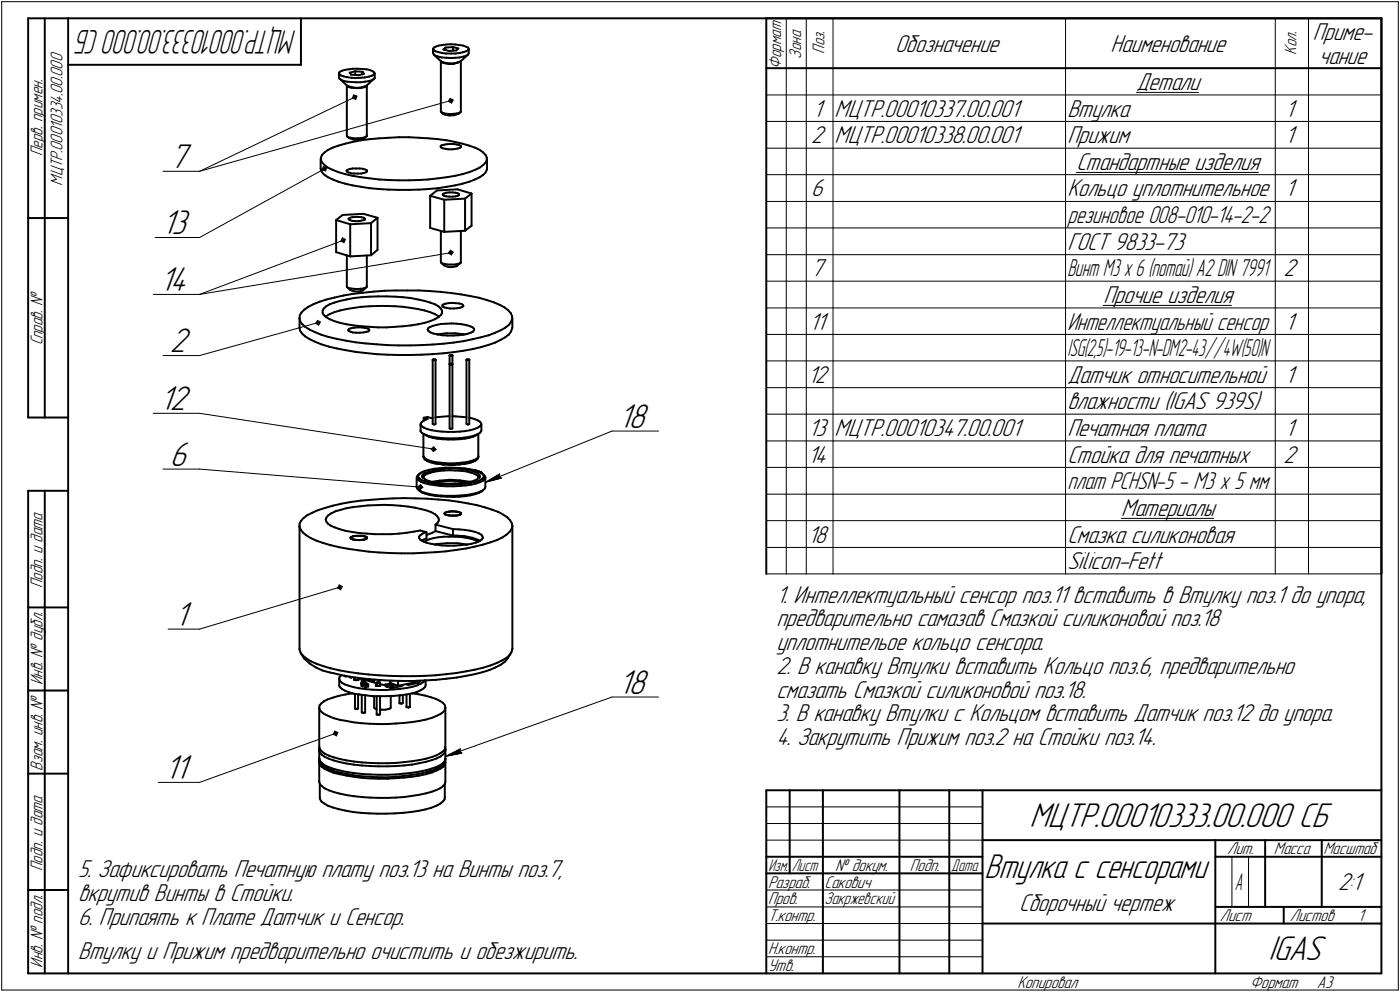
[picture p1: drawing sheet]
<svg xmlns="http://www.w3.org/2000/svg" width="421mm" height="298mm" viewBox="0 0 421 298" stroke-linecap="round" stroke-linejoin="round" font-family="sans-serif">
<defs><g id="words">
<g font-size="10.9">
<text x="51.1" y="50.5">7</text>
<text x="48.7" y="70.4">13</text>
<text x="48.1" y="87.5">14</text>
<text x="51.1" y="105.8">2</text>
<text x="48.1" y="123.2">12</text>
<text x="186.1" y="128.5">18</text>
<text x="51.1" y="140">6</text>
<text x="52.5" y="188.1">1</text>
<text x="186.1" y="208.5">18</text>
<text x="49.6" y="234.2">11</text>
<text x="309.6" y="248.5">МЦТР.00010333.00.000 СБ</text>
<text x="296.1" y="263.9">Втулка с сенсорами</text>
<text x="381.5" y="288.5">IGAS</text>
</g>
<text font-size="10.6" x="89.1" y="9" transform="rotate(-180 89.1 9)">МЦТР.00010333.00.000 СБ</text>
<g font-size="7.8">
<text x="394.9" y="12">Приме-</text>
<text x="269.2" y="15.5">Обозначение</text>
<text x="334" y="15.5">Наименование</text>
<text x="396.6" y="19.1">чание</text>
<text x="341.8" y="27">Детали</text>
<text x="244.5" y="35">1</text>
<text x="251" y="35">МЦТР.00010337.00.001</text>
<text x="321" y="35">Втулка</text>
<text x="386.5" y="35">1</text>
<text x="244" y="43">2</text>
<text x="251" y="43">МЦТР.00010338.00.001</text>
<text x="321" y="43">Прижим</text>
<text x="386.5" y="43">1</text>
<text x="323.7" y="51">Стандартные изделия</text>
<text x="244" y="59">6</text>
<text x="321" y="59">Кольцо уплотнительное</text>
<text x="386.5" y="59">1</text>
<text x="321" y="75">ГОСТ 9833-73</text>
<text x="244" y="83">7</text>
<text x="386" y="83">2</text>
<text x="331.8" y="91">Прочие изделия</text>
<text x="243.5" y="99">11</text>
<text x="386.5" y="99">1</text>
<text x="243" y="115">12</text>
<text x="321" y="115">Датчик относительной</text>
<text x="386.5" y="115">1</text>
<text x="321" y="123">влажности (IGAS 939S)</text>
<text x="243.1" y="131">13</text>
<text x="251" y="131">МЦТР.00010347.00.001</text>
<text x="321" y="131">Печатная плата</text>
<text x="386.5" y="131">1</text>
<text x="243" y="139">14</text>
<text x="321" y="139">Стойка для печатных</text>
<text x="386" y="139">2</text>
<text x="337.2" y="155">Материалы</text>
<text x="243" y="163">18</text>
<text x="321" y="163">Смазка силиконовая</text>
<text x="321" y="171">Silicon-Fett</text>
<text x="233.5" y="181.1">1. Интеллектуальный сенсор поз.11 вставить в Втулку поз.1 до упора,</text>
<text x="233.5" y="188.2">предварительно самазав Смазкой силиконовой поз.18</text>
<text x="233.5" y="195.4">уплотнительое кольцо сенсора.</text>
<text x="233.5" y="202.5">2. В канавку Втулки вставить Кольцо поз.6, предварительно</text>
<text x="233.5" y="209.6">смазать Смазкой силиконовой поз.18.</text>
<text x="233.5" y="216.8">3. В канавку Втулки с Кольцом вставить Датчик поз.12 до упора.</text>
<text x="233.5" y="223.9">4. Закрутить Прижим поз.2 на Стойки поз.14.</text>
<text x="23.5" y="263.7">5. Зафиксировать Печатную плату поз.13 на Винты поз.7,</text>
<text x="402.4" y="267.5">2:1</text>
<text x="23.5" y="270.8">вкрутив Винты в Стойки.</text>
<text x="306.5" y="273.9">Сборочный чертеж</text>
<text x="23.5" y="278">6. Припаять к Плате Датчик и Сенсор.</text>
<text x="23.5" y="288.1">Втулку и Прижим предварительно очистить и обезжирить.</text>
</g>
<g font-size="7.7">
<text x="321" y="67">резиновое 008-010-14-2-2</text>
<text x="321" y="99">Интеллектуальный сенсор</text>
<text x="321" y="147">плат PCHSN-5 - М3 х 5 мм</text>
</g>
<text font-size="7.6" x="321" y="83">Винт М3 х 6 (потай) А2 DIN 7991</text>
<g font-size="7.5">
<text x="321" y="107">I</text>
<text x="321.7" y="107">SG(2,5)-19-13-N-DM2-43//4W(50)N</text>
<text x="371.3" y="267.5">А</text>
</g>
<g font-size="5.4">
<text x="240.9" y="17.7" transform="rotate(-90 240.9 17.7)">Зона</text>
<text x="247.9" y="16.1" transform="rotate(-90 247.9 16.1)">Поз.</text>
<text x="389.9" y="16.4" transform="rotate(-90 389.9 16.4)">Кол.</text>
<text x="234.9" y="20.7" transform="rotate(-90 234.9 20.7)">Формат</text>
<text x="12.8" y="46.9" transform="rotate(-90 12.8 46.9)">Перв. примен.</text>
<text x="18.8" y="55.8" transform="rotate(-90 18.8 55.8)">МЦТР.00010334.00.000</text>
<text x="12.8" y="103.8" transform="rotate(-90 12.8 103.8)">Справ. №</text>
<text x="12.8" y="176.7" transform="rotate(-90 12.8 176.7)">Подп. и дата</text>
<text x="12.8" y="205.8" transform="rotate(-90 12.8 205.8)">Инв. № дубл.</text>
<text x="12.8" y="231.6" transform="rotate(-90 12.8 231.6)">Взам. инв. №</text>
<text x="369.1" y="256.8">Лит.</text>
<text x="383.1" y="256.8">Масса</text>
<text x="398" y="256.8">Масштаб</text>
<text x="12.8" y="261.7" transform="rotate(-90 12.8 261.7)">Подп. и дата</text>
<text x="251.2" y="261.8">№ докум.</text>
<text x="273.6" y="261.8">Подп.</text>
<text x="231" y="266.8">Разраб.</text>
<text x="248" y="266.8">Сакович</text>
<text x="231" y="271.8">Пров.</text>
<text x="248" y="271.8">Закржевский</text>
<text x="231" y="276.8">Т.контр.</text>
<text x="366.9" y="276.8">Лист</text>
<text x="387.9" y="276.8">Листов</text>
<text x="408.4" y="276.8">1</text>
<text x="231" y="286.8">Н.контр.</text>
<text x="12.8" y="290.8" transform="rotate(-90 12.8 290.8)">Инв. № подл.</text>
<text x="231" y="291.8">Утв.</text>
<text x="306" y="296.8">Копировал</text>
<text x="376" y="296.8">Формат</text>
<text x="396" y="296.8">A3</text>
</g>
<g font-size="5.3">
<text x="231.1" y="261.8">Изм.</text>
<text x="238.1" y="261.8">Лист</text>
<text x="286.1" y="261.8">Дата</text>
</g>
</g></defs>
<g fill="none" stroke="#000" stroke-width=".59">
<path d="M8.5 5.5v120zM8.5 5.5h12zM13.5 5.5v120zM20.5 5.5v287zM20.5 5.5h395zM20.5 19.5h70zM90.5 5.5v14zM130.2 14.7v1.3zM130.2 14.7l.3 .4zM130.2 16l.5 .6zM130.5 16.4l2.2 2.1zM130.5 14.3l.5-.2z"/>
<path d="M130.5 14.3l-.3 .4zM130.5 15.1l.5 .3zM130.7 16.6l.8 .3zM131 14.1l.8-.4zM131 15.4l.8 .3zM131.5 16.9l.3 .1zM131.8 15.7l1.1 .2zM131.8 13.7l1.1-.2zM131.8 17l1.1 .3zM132.6 18.4v15zM132.6 18.5l.2 .2zM132.6 18.5h.1"/>
<path d="M132.7 18.5h.1zM132.8 18.7l.7 .3zM132.8 18.5l.6 .3zM132.9 15.9l1.3 .2zM132.9 13.5l1.3-.1zM132.9 17.3l1.3 .1zM133.3 14.9l1.7 .4zM133.3 14.9l.6-.6zM133.4 18.8l1.6 .2zM133.5 19l1.4 .2zM133.9 14.3l2.3-.2zM133.9 14.3v.7z"/>
<path d="M134.2 16.1h1.4zM134.2 13.4l1.4-.1zM134.2 17.4h1.4zM134.9 19.2h1.4zM135 19h1.6zM135 15.3l2.2-.1zM135.6 16.1h1.4zM135.6 13.3l1.4 .1zM135.6 17.4h1.4zM136.2 14.1l1.6 .5zM136.2 14.1v1.1zM136.3 19.2l1.5-.4z"/>
<path d="M136.6 19l1.5-.4zM137 16.1l1.3-.2zM137 13.4l1.3 .1zM137 17.4l1.3-.1zM137.2 15.2l.6-.6zM137.8 18.8l.8-.4zM138.1 18.6l.4-.1zM138.3 15.9l1.1-.2zM138.3 13.5l1.1 .2zM138.3 17.3l1.1-.3zM138.5 18.5l2.2-2.1zM138.6 18.4v15z"/>
<path d="M139.4 15.7l.8-.3zM139.4 13.7l.8 .4zM139.4 17l.8-.2zM140.2 15.4l.6-.3zM140.2 14.1l.6 .2zM140.2 16.8l.6-.4zM140.8 14.3l.2 .4zM141 14.7v1.3zM141 14.7l-.2 .4zM141 16l-.2 .4zM230.5 5.5h185zM230.5 5.5v167z"/>
<path d="M415.5 5.5v167zM415.5 5.5v287zM101.9 22v1.4zM101.9 21.9l.2 .5zM101.9 23.4l.2 .2zM102.1 22.4l.4 .3zM102.1 23.6l.4 .4zM102.2 23.7l2.2 2zM102.2 21.6l.7-.3zM102.2 21.6l-.3 .3zM102.5 22.7l.8 .2zM102.5 24l.8 .3z"/>
<path d="M102.9 21.3l.8-.3zM103.3 22.9l1.1 .3zM103.3 24.3l1.1 .3zM103.7 21l1.2-.2zM104.3 25.7v15.1zM104.4 25.8h.1M104.4 23.2l1.3 .2zM104.4 24.6h1.3zM104.4 25.8l.3 .3zM104.4 25.7l1.4 .5zM104.7 26.1l.8 .2zM104.9 20.8l1.3-.1z"/>
<path d="M105.2 21.8l.4 .6zM105.2 21.8l1.6-.4zM105.5 26.3l.9 .1zM105.6 22.4l2.2 .2zM105.7 23.4l1.3 .1zM105.7 24.6l1.3 .1zM105.8 26.2l1.6 .2zM106.2 20.7h1.4zM106.4 26.4l1 .1zM106.8 21.4l2.3 .2zM106.8 21.4v1.1zM107 23.5l1.5-.1z"/>
<path d="M107 24.7h1.5zM107.4 26.4l1.5-.2zM107.4 26.5l1.1-.1zM107.6 20.7h1.4zM107.8 22.6l1.7-.4zM108.5 23.4l1.2-.1zM108.5 24.7l1.2-.1zM108.5 26.4l.8-.2zM108.9 26.2l1.3-.5zM109 20.7l1.2 .1zM109.1 21.6l.4 .6zM109.1 21.6v.8z"/>
<path d="M109.3 26.2l.7-.1zM109.7 23.3l1.2-.3zM109.7 24.6l1.2-.2zM110 26.1l.3-.3zM110.2 25.7l2.2-2zM110.2 20.8l1.1 .3zM110.3 25.7v15.1zM110.3 25.7h.1M110.9 23l.9-.2zM110.9 24.4l.9-.3zM111.3 21.1l.8 .3zM111.8 22.8l.6-.4z"/>
<path d="M111.8 24.1l.6-.3zM112.1 21.4l.4 .4zM112.5 21.8l.2 .3zM112.7 22v1.4zM112.7 22.1l-.3 .3zM112.7 23.5l-.3 .3zM112.7 23.5h.1M132.6 33.4h.1M132.6 33.5l.2 .3zM132.7 33.7l.6 .5zM132.8 33.8l.7 .2zM133.3 34.2h.1"/>
<path d="M133.3 34.3l.6 .2zM133.5 34l.9 .2zM133.9 34.5l1.3 .2zM134.4 34.2l.9 .1zM135.2 34.7l1.4-.1zM135.3 34.3l1.1-.1zM136.4 34.2l.9-.1zM136.6 34.6l1.3-.4zM137.3 34.1l.8-.1zM137.9 34.2l.6-.5zM138.1 34l.4-.3zM138.6 33.4l-.1 .3z"/>
<path d="M230.5 20.5h185zM96.4 47.8v2.8zM96.4 50.6l.1 .5zM96.5 51.1l.4 .7zM96.5 47.3v.8zM96.5 48.1l.4 .8zM96.9 51.8l.7 .8zM96.9 46.6l.7-.8zM96.9 46.6l-.4 .7zM96.9 48.9l.7 .7zM97.6 52.6l1 .7zM97.6 45.8l1-.8z"/>
<path d="M97.6 49.6l1 .8zM98.6 53.3l1.5 .6zM98.6 45l1.5-.6zM98.6 50.4l1.5 .7zM100.1 53.9l1.7 .7zM100.1 44.4l1.7-.6zM100.1 51.1l1.7 .6zM101.8 54.6l2 .6zM101.8 43.8l2-.6zM101.8 51.7l2 .6zM103.8 55.2l2.2 .5zM103.8 43.2l2.2-.5z"/>
<path d="M103.8 52.3l2.2 .5zM104.2 51.3l.1 .3zM104.3 51.6l.5 .2zM104.3 40.8l.1 .2zM104.4 41l.6 .5zM104.4 41l.3 .2zM104.5 51.1l.7-.3zM104.5 51.1l-.3 .2zM104.7 41.2l.8 .2zM104.8 51.8l.8 .3zM105 41.5l1.3 .4zM105.2 50.8l.8-.2z"/>
<path d="M105.5 41.4l.9 .2zM105.6 52.1l.9 .1zM106 55.7l2.5 .4zM106 42.7l2.5-.5zM106 52.8l2.5 .5zM106 50.6h1zM106.3 41.9l1.3 .2zM106.4 41.6h1zM106.5 52.2h1.1zM107 50.6h1.1zM107.4 41.6l1.1-.1zM107.6 52.2h1z"/>
<path d="M107.6 42.1l1.3-.3zM108.1 50.6l1 .1zM108.5 41.5l.8-.1zM108.5 56.1l2.7 .5zM108.5 42.2l2.7-.4zM108.5 53.3l2.7 .3zM108.6 52.2l.9-.2zM108.9 41.8l.7-.3zM109.1 50.7l.8 .3zM109.3 41.4l.7-.3zM109.5 52l.7-.3zM109.6 41.5l.6-.5z"/>
<path d="M109.9 51l.4 .1zM110 41.1l.3-.2zM110.2 51.7l.2-.2zM110.3 51.1l.1 .4zM110.3 40.9h.1M111.2 56.6l2.8 .2zM111.2 41.8l2.8-.2zM111.2 53.6l2.8 .3zM114 56.8l2.9 .2zM114 41.6l2.9-.2zM114 53.9l2.9 .2zM116.9 57l3.1 .1z"/>
<path d="M116.9 41.4l3.1-.2zM116.9 54.1l3.1 .1zM120 57.1h2.9zM120 41.2h2.9zM120 54.2h2.9zM122.9 57.1l3.1-.1zM122.9 41.2l3.1 .2zM122.9 54.2l3.1-.1zM126 57l2.9-.2zM126 41.4l2.9 .2zM126 54.1l2.9-.2zM128.9 56.8l2.8-.2z"/>
<path d="M128.9 41.6l2.8 .2zM128.9 53.9l2.8-.3zM129.4 58.8l4.2 1.2zM129.4 58.8l2-1.6zM129.4 58.8v9.7zM131.4 57.2l6.2-.3zM131.7 56.6l2.7-.5zM131.7 41.8l2.7 .4zM131.7 53.6l2.7-.3zM132.5 44l.1 .3zM132.6 44.3l.5 .2zM132.8 43.7l.6-.2z"/>
<path d="M132.8 43.7l-.3 .3zM133.1 44.5l.8 .2zM133.2 58.3l.3-.1zM133.2 58.3v.3zM133.2 58.6l.3 .2zM133.4 43.5l.9-.2zM133.5 58.2l.7-.3zM133.5 58.8l.7 .2zM133.9 44.7l.9 .2zM134.2 57.9l.9-.1zM134.2 59l.9 .1zM134.3 43.3h1z"/>
<path d="M134.4 56.1l2.5-.4zM134.4 42.2l2.5 .5zM134.4 53.3l2.5-.5zM134.8 44.9h1.1zM135.1 57.8h1zM135.1 59.1h1zM135.3 43.3h1.1zM135.9 44.9l1-.1zM136.1 57.8l.9 .1zM136.1 59.1l.9-.1zM136.4 43.3l1 .1zM136.9 55.7l2.2-.5z"/>
<path d="M136.9 42.7l2.2 .5zM136.9 52.8l2.2-.5zM136.9 44.8l.9-.2zM137 57.9l.7 .2zM137 59l.7-.2zM137.4 43.4l.8 .2zM137.6 56.9l4.2 1.3zM137.7 58.1l.3 .2zM137.7 58.8l.4-.2zM137.8 44.6l.6-.2zM138 58.3l.1 .3zM138.2 43.6l.4 .3z"/>
<path d="M138.6 43.9l.1 .2zM138.7 44.1l-.3 .3zM139.1 55.2l2-.6zM139.1 52.3l2-.6zM139.1 43.2l2 .6zM139.9 59.7l1.9-1.5zM139.9 59.7v9.6zM141.1 54.6l1.7-.7zM141.1 51.7l1.7-.6zM141.1 43.8l1.7 .6zM141.8 58.2v9.6zM142.8 53.9l1.5-.6z"/>
<path d="M142.8 51.1l1.5-.7zM142.8 44.4l1.5 .6zM144.3 53.3l1-.7zM144.3 50.4l1-.8zM144.3 45l1 .8zM145.3 52.6l.7-.8zM145.3 49.6l.7-.7zM145.3 45.8l.7 .8zM146 46.6l.4 .7zM146.4 51.1l-.4 .7zM146.4 48.1l-.4 .8zM146.4 47.3v.8z"/>
<path d="M146.5 47.8v2.8zM146.5 50.6l-.1 .5zM8.5 65.5h12zM101.1 66.1l4.2 1.3zM101.1 66.1l1.9-1.5zM101.1 75.8l4.2 1.2zM101.1 66.1v9.7zM103 64.6l6.3-.3zM104.3 76.7v9.4zM104.8 65.7l.4-.3zM104.8 65.7l.1 .3zM104.9 66l.3 .1z"/>
<path d="M105.2 65.4l.7-.1zM105.2 66.1l.7 .3zM105.3 67.4l6.3-.3zM105.3 67.4v9.6zM105.3 77l6.3-.3zM105.9 65.3l.9-.1zM105.9 66.4l.9 .1zM106.8 65.2h1zM106.8 66.5h1.1zM107.8 65.2l.9 .1zM107.9 66.5l.8-.2zM108.7 65.3l.7 .1z"/>
<path d="M108.7 66.3l.7-.2zM109.3 64.3l4.2 1.1zM109.4 65.4l.3 .3zM109.4 66.1l.4-.1zM109.7 65.7l.1 .3zM110.3 76.8v9.3zM111.6 67.1l1.9-1.7zM111.6 67.1v9.6zM111.6 76.7l1.9-1.6zM113.5 65.4v9.7zM129.4 68.5l4.2 1.2zM132.6 69.4v9.3z"/>
<path d="M132.6 78.7l.1 .2zM132.7 79l1 .8zM132.7 78.9l.3 .3zM133 79.2l.8 .1zM133.6 60l6.3-.3zM133.6 60v9.7zM133.6 69.7l6.3-.4zM133.7 79.8l1.2 .5zM133.8 79.3l.9 .2zM134.7 79.5h1zM135.7 79.5h1zM136.7 79.5l.9-.2z"/>
<path d="M137.5 79.8l1-.8zM137.6 79.3l.7-.1zM138.3 79.2l.3-.3zM138.6 69.4v9.3zM138.6 78.7v.2zM139.9 69.3l1.9-1.5zM90.1 95.5v3zM90.1 98.5h.1M90.1 98.6l.2 .8zM90.1 95.7l.2 .8zM90.2 94.7l-.1 1zM90.3 99.4l.5 .8z"/>
<path d="M90.3 96.5l.5 .9zM90.7 93.9l-.5 .8zM90.8 97.4l1 .8zM91.5 93l1.2-.8zM91.5 93l-.8 .9zM91.8 98.2l1.3 .9zM92.7 92.2l1.5-.8zM93.1 99.1l1.6 .7zM94.2 91.4l1.9-.7zM94.7 99.8l1.9 .8zM96.1 90.7l2.1-.7zM97 93.4v.7z"/>
<path d="M97 94.1l.4 .6zM97.4 92.7l.7-.7zM97.4 92.7l-.4 .7zM97.4 94.7l.7 .6zM97.9 95.2l.2-.2zM98.1 92l1-.6zM98.1 95.3l1 .6zM98.1 95l1-.6zM98.2 90l2.5-.6zM99.1 91.4l1.5-.5zM99.1 95.9l1.5 .6zM99.1 94.4l1.5-.6z"/>
<path d="M100.6 90.9l1.7-.5zM100.6 96.5l1.7 .5zM100.6 93.8l1.7-.5zM100.7 89.4l2.6-.6zM102.3 90.4l1.9-.4zM102.3 97l1.9 .5zM102.3 93.3l1.9-.4zM103.3 88.8l2.9-.5zM104.2 90l2.1-.4zM104.2 97.5l2.1 .3zM104.2 92.9l2.1-.4zM104.3 86.1l.1 .2z"/>
<path d="M104.4 86.3l1 .9zM104.4 86.3l.3 .2zM104.7 99.1l.1 .3zM104.7 86.5l.8 .2zM104.8 99.4l.5 .3zM105 98.8l.7-.2zM105 98.8l-.3 .3zM105.3 99.7l.8 .2zM105.4 87.2l1.1 .3zM105.5 86.7l.8 .1zM105.7 98.6l.9-.1zM106.1 99.9l1 .1z"/>
<path d="M106.2 88.3l3-.3zM106.3 89.6l2.4-.3zM106.3 97.8l2.4 .2zM106.3 92.5l2.4-.3zM106.3 86.8l1.1 .1zM106.5 87.5l1.3 .1zM106.6 98.5l1-.1zM107.1 100h1.1zM107.4 86.9l1.1-.1zM107.6 98.4h1.1zM107.8 87.6l1.2-.3zM108.2 100l1.1-.1z"/>
<path d="M108.5 86.8l.8-.1zM108.7 98.4l1 .2zM108.7 89.3l2.5-.1zM108.7 98l2.5 .2zM108.7 92.2l2.5-.2zM109 87.3l.2-.1zM109.2 88l3.2-.4zM109.2 87.2l1-.9zM109.3 99.9l.9-.2zM109.3 86.7l.7-.3zM109.7 98.6l.9 .1zM110 86.4l.3-.2z"/>
<path d="M110.2 99.7l.6-.1zM110.3 86.2h.1M110.6 98.7l.4 .3zM111 99l.1 .2zM111.1 99.2l-.3 .4zM111.2 89.2l2.5-.1zM111.2 98.2l2.5 .2zM111.2 92l2.5-.1zM112.4 87.6l3.3-.2zM113.7 89.1h2.5zM113.7 98.4h2.5zM113.7 91.9h2.5z"/>
<path d="M115.7 87.4l3.3-.1zM116.2 89.1l2.6 .1zM116.2 98.4l2.6-.2zM116.2 91.9l2.6 .1zM118.8 89.2l2.4 .1zM118.8 98.2l2.4-.2zM118.8 92l2.4 .2zM119 87.3h3.5zM121.2 89.3l2.4 .3zM121.2 98l2.4-.2zM121.2 92.2l2.4 .3zM122.5 87.3h3.4z"/>
<path d="M123.6 89.6l2.1 .4zM123.6 97.8l2.1-.3zM123.6 92.5l2.1 .4zM125.7 90l2 .4zM125.7 97.5l2-.5zM125.7 92.9l2 .4zM125.9 87.3l3.3 .2zM127.7 97l1.7-.5zM127.7 90.4l1.7 .5zM127.7 93.3l1.7 .5zM128.6 99.1l.3 .4zM128.8 98.6l.5-.3z"/>
<path d="M128.8 98.6l-.2 .5zM128.9 99.5l.6 .4zM129.2 87.5l3.3 .2zM129.3 98.3l.8-.3zM129.4 96.5l1.4-.6zM129.4 90.9l1.4 .5zM129.4 93.8l1.4 .6zM129.5 99.9l.9 .3zM130.1 98l1.2-.4zM130.8 95.9l1-.6zM130.8 91.4l1 .6zM130.8 94.4l1 .6z"/>
<path d="M131.3 97.6l1.4-.2zM131.8 95.3l.8-.6zM131.8 92l.8 .7zM131.8 95l.3 .2zM132.5 87.7l3.1 .4zM132.6 92.7l.3 .7zM132.7 97.4l1.5-.1zM132.9 94.1l-.3 .6zM132.9 93.4v.7zM133 91.8l.1 .3zM133.1 92.1l.5 .3zM133.3 91.5l.6-.2z"/>
<path d="M133.3 91.5l-.3 .3zM133.6 92.4l.8 .1zM133.9 91.3l1-.2zM134.2 97.3l1.6-.1zM134.4 92.5l1 .2zM134.9 91.1l1-.1zM134.9 80.3h1.2zM135.4 92.7h1.1zM135.6 88.1l3.1 .4zM135.8 97.2l1.6 .1zM135.9 91l1.1 .1zM136.1 80.3l1.1-.3z"/>
<path d="M136.5 92.7l1.1-.1zM137 91.1l1 .1zM137.2 80l.3-.2zM137.4 97.3l1.5 .2zM137.6 92.6l.8-.1zM138 91.2l.9 .2zM138.4 92.5l.7-.3zM138.7 88.5l2.8 .5zM138.9 91.4l.4 .3zM138.9 97.5l1.4 .2zM139.1 92.2l.3-.3zM139.3 91.7l.1 .2z"/>
<path d="M140.3 97.7l1.1 .3zM141.4 98l.8 .4zM141.5 89l2.6 .5zM141.6 100l.6-.3zM142.2 98.4l.4 .4zM142.6 99.2l-.4 .5zM142.6 98.8v.4zM144.1 89.5l2.3 .7zM146.4 90.2l2.1 .6zM148.5 90.8l1.8 .8zM148.9 100l1.7-.8zM150.3 91.6l1.4 .8z"/>
<path d="M150.6 99.2l1.4-.7zM151.7 92.4l1.1 .8zM152 98.5l1.1-.9zM152.8 93.2l.8 .9zM153.6 94.1l.4 .9zM153.7 99.7l-.6 .8zM153.7 96.8l-.6 .8zM154 98.7l-.3 1zM154 95.8l-.3 1zM154 95v.8zM154.1 95.5v3zM154.1 98.5l-.1 .2z"/>
<path d="M90.8 100.2l1 .9zM91.8 101.1l1.3 .8zM93.1 101.9l1.6 .8zM94.7 102.7l1.9 .8zM96.6 103.5l2.2 .6zM96.6 100.6l2.2 .7zM98.8 104.1l2.5 .6zM98.8 101.3l2.5 .6zM101.3 104.7l2.7 .5zM101.3 101.9l2.7 .5zM104 105.2l2.9 .5zM104 102.4l2.9 .5z"/>
<path d="M106.9 105.7l3.1 .4zM106.9 102.9l3.1 .3zM110 106.1l3.2 .3zM110 103.2l3.2 .3zM113.2 106.4l3.4 .2zM113.2 103.5l3.4 .2zM116.6 106.6l3.3 .1zM116.6 103.7l3.3 .1zM119.9 106.7h3.5zM119.9 103.8h3.5zM123.4 106.7l3.3-.1zM123.4 103.8l3.3-.1z"/>
<path d="M126.7 106.6l3.3-.2zM126.7 103.7l3.3-.2zM130 106.4l3.3-.2zM130 103.5l3.3-.2zM130.1 108.1v19.3zM130.1 108.1h.1M130.1 108.2h.1M130.2 108h.2zM130.2 108h.1M130.2 108.2h.2zM130.4 100.2l1.3 .3zM130.4 108h.2z"/>
<path d="M130.4 108.2h.2zM130.6 108h.1zM130.6 108.2h.1zM130.7 108h.2zM130.7 108.2h.2zM131 108.1h.1M130.9 108.2h.1M131 108.1v19.3zM131 108.2h.1M131.4 100.5l2.8-.3zM131.7 100.5l1.3 .3zM133 100.8h1.6z"/>
<path d="M133.3 106.2l3.1-.4zM133.3 103.3l3.1-.3zM134.2 100.2h2.8zM134.6 100.8h1.6zM135.2 109.5v19.3zM135.2 106.8v2.7zM135.3 109.4h.1M135.2 109.4h.1M135.2 109.5h.1M135.3 106.8h.1M135.2 106.8h.1M135.3 109.4l.2-.1z"/>
<path d="M135.3 109.6h.2zM135.3 106.8l.2-.1zM135.3 106.9h.2zM135.5 109.3h.1zM135.5 109.6h.1zM135.5 106.7h.1zM135.5 106.9h.1zM135.6 109.3h.2zM135.6 109.6h.2zM135.6 106.7h.2zM135.6 106.9h.2zM135.8 109.3l.2 .1z"/>
<path d="M135.8 109.6h.2zM135.8 106.7l.2 .1zM135.8 106.9h.2zM136.1 109.4h.1M136 109.6h.1M136.1 106.8h.1M136 106.9h.1M136.1 109.5v19.3zM136.1 106.8v2.7zM136.1 109.5h.1M136.2 100.8h1.6zM136.4 105.8l3-.4z"/>
<path d="M136.4 103l3-.5zM137 100.2l2.9 .3zM137.8 100.8l1.5-.2zM139.3 100.6l1.2-.3zM139.4 105.4l2.8-.5zM139.4 102.5l2.8-.6zM140.3 108.1v19.3zM140.3 108.1h.1M140.3 108.2h.1M140.4 108h.1zM140.4 108h.1M140.4 108.2h.1z"/>
<path d="M140.5 100.3l1.1-.3zM140.5 108h.2zM140.5 108.2h.2zM140.7 108h.2zM140.7 108.2h.2zM140.9 108h.2zM140.9 108.2h.2zM141.1 108.1h.1M141.1 108.2h.1M141.1 108.1v19.3zM142.2 104.9l2.5-.6zM142.2 101.9l2.5-.6z"/>
<path d="M144.7 104.3l2.3-.7zM144.7 101.3l2.3-.5zM147 103.6l1.9-.6zM147 100.8l1.9-.8zM148.9 103l1.7-.9zM150.6 102.1l1.4-.8zM152 101.3l1.1-.8zM8.5 125.5h12zM126.5 127.4v2zM126.5 127.7l.3 .4zM126.5 129.6l.3 .4zM126.5 129.4v.2z"/>
<path d="M126.6 127.2l-.1 .5zM126.8 128.1l.7 .4zM126.8 130l.7 .5zM126.9 126.7l-.3 .5zM126.9 126.7l.7-.4zM127.3 130.4v6.7zM127.3 137.1h.1M127.3 137.2l.1 .1zM127.4 137.2h.1M127.4 137.3h.1M127.4 137.4h.1M127.4 125.6l1.2 .3z"/>
<path d="M127.4 125.6l1.1-.3zM127.4 125.6v.8zM127.4 137.3l.4 .5zM127.5 137.5h.1M127.5 137.6h.1M127.5 137.7h.1M127.5 137.8h.1M127.5 128.5l1 .4zM127.5 130.5l1 .4zM127.6 137.8l.2 .2zM127.6 126.3l1-.4zM127.7 130.6l.4 .2z"/>
<path d="M127.8 138h.1M127.8 137.8l.7 .4zM127.8 138.1h.1M127.9 138.2l.2 .1zM128.1 138.3l.3 .1zM128.1 130.8l.8 .4zM128.4 138.4h.1M128.4 138.5l.2 .1zM128.5 125.3l1.2 .3zM128.5 128.9l1.3 .4zM128.5 130.9l1.3 .3zM128.5 138.2l1 .3z"/>
<path d="M128.6 138.6l.3 .1zM128.9 138.7l.4 .2zM128.9 131.2l1.2 .4zM129.3 138.9h.1M129.4 138.9h.1M129.5 138.9h.1zM129.5 138.5l1.3 .4zM129.6 138.9l.4 .1zM129.7 125.6h.4zM129.8 129.3l1.5 .2zM129.8 131.2l1.5 .3zM130 139l.5 .2z"/>
<path d="M130.1 127.4l.5 .2zM130.1 131.6l1.4 .2zM130.5 139.2h.1M130.6 139.2h.1M130.6 127.6l.4-.2zM130.6 139.2l.2 .1zM130.8 139.3l.5 .1zM130.8 138.9l1.4 .1zM131 125.4l1-.1zM131.3 139.4h.5zM131.3 129.5l1.6 .2zM131.3 131.5l1.6 .2z"/>
<path d="M131.5 131.8l1.6 .2zM131.8 139.4h.1M131.9 139.4h.1M132 139.4h.2zM132 125.3l3.2-.2zM132.2 139.4l.6 .1zM132.2 139l1.7 .2zM132.8 139.5l.5 .1zM132.9 129.7l1.8 .1zM132.9 131.7h1.8zM133.1 132l1.7 .1zM133.3 139.6h.1"/>
<path d="M133.3 139.6h.2zM133.5 139.6h.3zM133.8 139.6h.5zM133.9 139.2l1.7 .1zM134.3 139.6l.5 .1zM134.7 129.8h1.8zM134.7 131.7h1.8zM134.8 139.7h.1M134.8 132.1h1.7zM134.9 139.7h.1M135 139.7h.2zM135.2 139.7h.2z"/>
<path d="M135.2 128.8l.4 .1zM135.4 139.7h.2zM135.6 139.7h.1M135.6 128.9l.5-.1zM135.6 139.3l1.7-.1zM135.7 139.7h.1M135.8 139.7h.2zM136 139.7h.1zM136.1 125.1h1zM136.1 139.7h.3zM136.4 139.7h.1M136.5 139.7h.1"/>
<path d="M136.5 129.8l1.8-.1zM136.5 131.7h1.8zM136.5 132.1l1.7-.1zM136.6 139.7h.1M136.7 139.7h.1zM136.8 139.7l.4-.1zM137.1 125.1l3.2 .3zM137.2 139.6h.8zM137.3 139.2l1.7-.2zM138 139.6h.1M138.1 139.6l.2-.1zM138.2 132l1.6-.2z"/>
<path d="M138.3 139.5h.2zM138.3 129.7l1.7-.2zM138.3 131.7l1.7-.2zM138.5 139.5l.5-.1zM139 139.4h.5zM139 139l1.5-.1zM139.5 139.4h.1M139.6 139.4h.1M139.7 139.4h.3zM139.8 131.8l1.3-.2zM140 139.4l.4-.1zM140 129.5l1.4-.2z"/>
<path d="M140 131.5l1.4-.3zM140.3 127.4l.4 .2zM140.4 139.3l.4-.1zM140.5 138.9l1.2-.4zM140.7 127.6l.4-.2zM140.8 139.2h.1M140.9 139.2h.1M141 139.1h.2zM141.1 125.6h.3zM141.1 131.6l1.2-.4zM141.2 139.1l.4-.1zM141.4 125.6l1.3 .3z"/>
<path d="M141.4 129.3l1.3-.4zM141.4 131.2l1.3-.3zM141.6 139l.4-.1zM141.7 138.5l1-.3zM142 138.9h.1M142.1 138.8h.1zM142.2 138.8l.4-.2zM142.3 131.2l.9-.4zM142.6 138.6l.2-.2zM142.7 125.9l1 .4zM142.7 128.9l1-.4zM142.7 130.9l1-.4z"/>
<path d="M142.7 138.2l.8-.4zM142.8 138.4h.1M142.9 138.4h.1M143 138.4h.1M143.1 138.3l.2-.1zM143.2 130.8l.3-.2zM143.5 137.9l-.2 .3zM143.5 137.9h.1M143.6 137.9h.1M143.6 137.8h.1M143.7 126.3l.7 .4zM143.7 128.5l.7-.4z"/>
<path d="M143.7 130.5l.7-.5zM143.8 137.6l-.1 .2zM143.8 130.4v6.7zM143.8 137.4v.2zM143.8 137.4h.1M143.8 137.2v.1zM143.8 137.2h.1M143.8 137.3l-.3 .5zM143.8 137.1v.2zM144.4 126.7l.3 .5zM144.7 127.2v.5zM144.7 127.7l-.3 .4z"/>
<path d="M144.7 129.6l-.3 .4zM144.8 127.4v2zM144.8 129.4l-.1 .2zM8.5 147.5v145zM8.5 147.5h12zM13.5 147.5v145zM90.1 158v37zM90.1 157.4v.9zM90.1 158.3l.3 .9zM90.4 159.2l.7 .8zM90.5 156.5l-.4 .9zM91.3 155.7l1.1-.8z"/>
<path d="M91.3 155.7l-.8 .8zM92.4 154.9l1.5-.8zM93.9 154.1l1.7-.8zM95.6 153.3l2.1-.6zM97.7 152.7l2.4-.7zM98 156.1l.1 .6zM98.1 156.7l.5 .7zM98.2 155.4l-.2 .7zM98.6 157.4l.9 .6zM98.7 154.9l1-.6zM98.7 154.9l-.5 .5zM99.5 158l1.2 .5z"/>
<path d="M99.7 154.3l1.1-.6zM100.1 152l2.5-.6zM100.7 158.5l1.4 .5zM100.8 153.7l1.6-.5zM102.1 159l1.8 .5zM102.4 153.2l1.7-.5zM102.6 151.4l2.8-.5zM103.9 159.5l1.9 .4zM104.1 152.7l2.1-.3zM105.4 150.9l3.1-.4zM105.8 159.9l2.2 .3zM106.2 152.4l2.2-.3z"/>
<path d="M108.4 152.1l2.3-.2zM108.5 150.5l3.1-.3zM110.7 151.9l2.4-.1zM111.6 150.2l3.3-.3zM113.1 151.8l2.5-.1zM114.9 149.9l3.3-.1zM115.6 151.7l2.4 .1zM118 151.8l2.4 .2zM118.2 149.8l3.5-.1zM120.4 152l2.3 .2zM121.7 149.7l3.4 .1zM122.7 152.2l2.1 .4z"/>
<path d="M124.5 159.8l1.9-.4zM124.8 152.6l1.9 .4zM125.1 149.8l3.3 .1zM125.3 143.5v2.9zM125.3 146.4l.1 .3zM125.4 143.8l.4 .5zM125.4 143.3v.5zM125.4 146.7l.4 .5zM125.6 142.8l-.2 .5zM125.6 142.8l.7-.5zM125.7 142.9l.1 .5zM125.8 144.3l.8 .5z"/>
<path d="M125.8 147.2l.8 .5zM125.8 143.4l.1 .2zM125.9 143.6l.3 .2zM125.9 147.2l.3 .4zM126 142.6l-.3 .3zM126.1 142.4l-.1 .2zM126.1 142.4l.6-.4zM126.2 143.8l.7 .6zM126.2 147.6l.7 .4zM126.4 159.4l1.9 .5zM126.6 144.8l1.1 .4zM126.6 147.7l1.1 .4z"/>
<path d="M126.7 153l1.7 .4zM126.7 142l1-.4zM126.9 144.4l1.1 .3zM126.9 148l1.1 .4zM127 143.3h.1M127 143.3l.3 .4zM127 142.8l-.1 .5zM127.3 143.7l.6 .4zM127.3 143.5h.1M127.3 143.4h.1M127.4 142.3l-.4 .5zM127.4 142.3l.2-.1z"/>
<path d="M127.6 142.2l.4-.1zM127.6 142.9l-.3 .4zM127.6 142.9l.7-.4zM127.7 141.6l1.2-.4zM127.7 145.2l1.3 .3zM127.7 148.1l1.3 .3zM127.9 144.1l1 .4zM128 144.7l1.3 .3zM128 142.1l2.7-.8zM128 148.4l1.3 .4zM128.3 142.5l.9-.3zM128.3 159.9v1.9z"/>
<path d="M128.4 153.4l1.3 .5zM128.4 149.9l3.3 .2zM128.9 144.5l1.2 .4zM128.9 141.2l1.6-.3zM129 145.5l1.7 .3zM129 148.4l1.7 .4zM129.2 142.2l1.2-.4zM129.3 145l1.6 .4zM129.3 148.8l1.6 .2zM129.7 153.9l1.1 .6zM130 144.8l2.2-.4zM130.1 144.9l1.5 .2z"/>
<path d="M130.4 141.8l1.4-.2zM130.5 140.9l1.7-.2zM130.6 144.9h.6zM130.7 145.8l1.8 .2zM130.7 148.8l1.8 .1zM130.7 141.3l2.7-.4zM130.8 154.5l.7 .6zM130.9 145.4l1.7 .1zM130.9 149l1.7 .2zM131 157.6l5.2 1.4zM131 157.6l.7-.5zM131 159.6l5.2 1.4z"/>
<path d="M131 157.6v2zM131.2 144.9l3.2-.4zM131.5 155.1l.4 .7zM131.6 145.1l1.7 .2zM131.7 150.1l3.2 .3zM131.8 141.6l1.7-.2zM131.9 155.8l.1 .6zM132 156.4l-.3 .7zM132.2 140.7l1.8-.2zM132.2 144.4l3.1-.2zM132.5 146l1.9 .1zM132.5 148.9l1.9 .1z"/>
<path d="M132.6 145.5l1.9 .1zM132.6 149.2l1.9 .1zM133.3 145.3l1.7 .1zM133.4 140.9l2.8-.2zM133.5 141.4l1.7-.1zM133.7 154.3l.3-.3zM133.7 154.3l.1 .2zM133.7 154.3l.2 .3zM133.8 154.5l.5 .3zM133.9 154.1l.6-.3zM133.9 154.1l-.2 .2zM133.9 154.6l.6 .2z"/>
<path d="M134 140.5h1.9zM134 154l.6-.2zM134.3 154.8l.7 .1zM134.4 146.1h2zM134.4 149h2zM134.4 144.5h3.1zM134.5 145.6h1.8zM134.5 149.3l1.8 .1zM134.5 154.8l.7 .1zM134.5 153.8h.7zM134.6 153.8l.9-.1zM134.9 150.4l3 .4z"/>
<path d="M135 145.4l1.7-.1zM135 154.9h1zM135.2 141.3l1.7 .1zM135.2 154.9h1zM135.2 153.8l1-.1zM135.3 144.2l3 .2zM135.5 153.7h.9zM135.9 140.5l1.9 .1zM136 154.9h.9zM136.2 140.7l2.8 .3zM136.2 159l1.9 .1zM136.2 154.9h1z"/>
<path d="M136.2 153.7l1 .1zM136.2 159v2zM136.3 145.6l1.9-.1zM136.3 149.4l1.9-.1zM136.4 146.1l1.9-.1zM136.4 149l1.9-.1zM136.4 153.7l.9 .1zM136.7 145.3l1.7-.1zM136.9 141.4l1.7 .1zM136.9 154.9h.9zM137.2 154.9l.7-.1zM137.2 153.8h.7z"/>
<path d="M137.3 153.8l.8 .1zM137.5 144.5l3.1 .4zM137.8 140.6l1.7 .1zM137.8 154.9l.6-.3zM137.9 150.8l2.9 .5zM137.9 154.8l.6-.2zM137.9 153.8l.6 .3zM138.1 153.9l.5 .3zM138.1 159.1l1.8 .2zM138.2 145.5l1.8-.1zM138.2 149.3l1.8-.2zM138.3 146l1.8-.1z"/>
<path d="M138.3 148.9l1.8-.1zM138.3 144.4l3 .4zM138.4 145.2l1.6-.2zM138.5 154.1l.2 .2zM138.6 141.5l1.5 .1zM138.6 154.2l.1 .1zM138.7 154.3l-.3 .3zM138.7 154.3l-.2 .3zM139 141l2.8 .5zM139.5 140.7l1.6 .3zM139.9 159.3l1.6 .2zM140 145.4l1.6-.3z"/>
<path d="M140 149.1l1.6-.3zM140 145l1.5-.2zM140.1 145.9l1.7-.3zM140.1 148.8l1.7-.3zM140.1 141.6l1.4 .4zM140.8 151.3l2.6 .5zM141.1 141l1.6 .3zM141.5 144.8l1.2-.4zM141.5 142l1.1 .3zM141.5 159.5l1.4 .4zM141.6 145.1l1.3-.3zM141.6 148.8l1.3-.3z"/>
<path d="M141.8 145.6l1.5-.3zM141.8 148.5l1.5-.3zM141.8 141.5l1.1 .3zM142.6 142.3l.7 .4zM142.7 144.4l.8-.4zM142.7 141.3l1.1 .3zM142.8 141.3h.1M142.9 141.3h.1M142.9 141.3l.2 .1zM142.9 144.8l1.2-.4zM142.9 148.5l1.2-.4zM142.9 141.8l.8 .4z"/>
<path d="M142.9 159.9l1.1 .4zM143.1 141.4l.3 .1zM143.3 145.3l1.1-.4zM143.3 148.2l1.1-.5zM143.3 142.7l.5 .5zM143.4 141.5l.3 .1zM143.4 151.8l2.5 .7zM143.5 144l.6-.4zM143.8 141.6h.1M143.7 142.2l.5 .5zM143.8 141.6h.2zM143.8 141.6l.9 .5z"/>
<path d="M143.8 143.2l.1 .3zM143.9 143.5h.1M144 141.6l.4 .2zM144.1 144.4l.8-.4zM144.1 148.1l.8-.4zM144.2 142.7l.2 .5zM144.3 143.4l-.2 .2zM144.4 143.2l-.1 .2zM144.4 141.8l.2 .2zM144.4 144.9l.9-.5zM144.4 147.7l.9-.4zM144.7 142h.1"/>
<path d="M144.8 142h.1M144.7 142.1l.6 .5zM144.9 142.1h.1M144.8 142.1h.1M144.9 142.2h.1M144.9 147.7l.2-.2zM145.2 142.5l.5 .4zM145.3 142.6l.2 .4zM145.4 143.5l-.5 .5zM145.5 143.4h.1M145.5 143v.4zM145.7 142.9l.3 .5z"/>
<path d="M145.8 143.9l-.5 .5zM145.8 146.8l-.5 .5zM145.9 152.5l2.1 .7zM146 143.5v2.9zM146 143.4l-.2 .5zM146 146.4l-.2 .4zM148 153.2l1.9 .6zM149.9 153.8l1.5 .9zM151.4 154.7l1.2 .7zM152.6 155.4l.8 1zM153.4 156.4l.5 .8zM153.8 159l-.6 .9z"/>
<path d="M153.9 157.2l.2 .9zM154.1 158v37zM154.1 158.1l-.3 .9zM91.1 160l1 .9zM92.1 160.9l1.4 .8zM93.5 161.7l1.7 .8zM95.2 162.5l1.9 .7zM97.1 163.2l2.3 .6zM99.4 163.8l2.5 .6zM101.9 164.4l2.8 .5zM104.7 164.9l3 .5zM105.4 161.5l.1 .3z"/>
<path d="M105.4 161.5l.3-.1zM105.4 161.6l.2 .3zM105.5 161.8l.5 .3zM105.6 161.4l.6-.2zM105.6 161.4l-.2 .2zM105.6 161.9l.6 .2zM105.7 161.4l.6-.3zM106 162.1l.8 .1zM106.2 162.1l.7 .1zM106.2 161.2l.7-.2zM106.3 161.1l.9-.1zM106.8 162.2l.9 .1z"/>
<path d="M106.9 162.2l1 .1zM106.9 161h1zM107.2 161h.9zM107.7 162.3h.9zM107.7 165.4l3.1 .4zM107.9 162.3l1-.1zM107.9 161h1zM108 160.2l2.3 .2zM108.1 161h1zM108.6 162.3l.9-.2zM108.9 162.2l.7-.1zM108.9 161l.7 .2z"/>
<path d="M109.1 161l.7 .2zM109.5 162.1l.7-.1zM109.6 162.1l.6-.2zM109.6 161.2l.6 .2zM109.8 161.2l.5 .3zM110.2 161.4l.2 .2zM110.3 161.5l.1 .2zM110.3 160.4l2.5 .1zM110.4 161.7l-.2 .3zM110.4 161.6l-.2 .3zM110.8 165.8l3.2 .2zM112.8 160.5h2.4z"/>
<path d="M114 166l3.3 .2zM115.2 160.5h2.5zM117.3 166.2l3.4 .1zM117.7 160.5l2.4-.1zM120.1 160.4l2.2-.3zM120.7 166.3h3.5zM122.3 160.1l2.2-.3zM124.2 166.3l3.4-.2zM126.1 161.2l.4-.4zM126.1 161.2v.5zM126.1 161.7l.3 .5zM126.4 162.2l.8 .4z"/>
<path d="M126.5 160.8l.8-.5zM126.7 162.5l.6-.3zM127.2 162.6l1 .5zM127.3 160.3l1-.4zM127.3 162.2l1-.4zM127.5 162.8l.7-.3zM127.6 166.1l3.3-.2zM128.2 163.1l1.3 .3zM128.2 162.5l.9-.4zM128.3 160.8l1.7-.7zM129.1 162.1l1.3-.4zM129.5 163.4l1.6 .3z"/>
<path d="M130 160.1l1-.5zM130.4 161.7l1.4-.2zM130.6 163.7l.7-.2zM130.9 165.9l3.2-.2zM131.1 163.7l1.7 .2zM131.3 163.5l3.2-.3zM131.8 161.5l1.6-.2zM132.8 163.9l1.9 .1zM133.4 161.3h1.8zM134.1 165.7l3.1-.4zM134.5 163.2h3.1zM134.7 164h2z"/>
<path d="M135.2 161.3h1.7zM136.2 161h1zM136.7 164l1.8-.2zM136.9 161.3l1.7 .1zM137.2 165.3l2.9-.5zM137.2 161l2.5 .1zM137.6 163.2l3 .5zM138.5 163.8l1.8-.1zM138.6 161.4l1.6 .2zM139.7 161.1l2.5 .5zM140.1 164.8l2.7-.5zM140.2 161.6l1.4 .3z"/>
<path d="M140.3 163.7l1.5-.3zM141.6 161.9l1.1 .3zM141.8 163.4l1.4-.3zM142.2 161.6l2.2 .9zM142.7 162.2l.8 .4zM142.8 164.3l2.5-.6zM143.2 163.1l1-.5zM143.5 162.6l.2 .2zM144 160.3l.8 .4zM144.2 162.6l.7-.5zM144.8 160.7l.3 .5zM145.1 161.2l.1 .5z"/>
<path d="M145.2 161.7l-.3 .4zM145.3 163.7l2.2-.7zM147.5 163l1.9-.7zM149.4 162.3l1.6-.8zM151 161.5l1.3-.8zM152.3 160.7l.9-.8zM8.5 182.5h12zM90.1 195v.2zM90.1 195.2l.3 1zM90.4 196.3l1 1.6zM90.4 196.2l.7 .8zM91.1 197l1 .9z"/>
<path d="M91.4 197.9l1.7 1.5zM92.1 197.9l1.4 .8zM93.1 199.4l1.9 1.2zM93.5 198.7l1.7 .8zM95.2 199.5l1.9 .7zM147.5 200l1.9-.8zM149.4 199.2l1.6-.7zM150.5 199.8l1.2-.8zM151 198.5l1.3-.8zM152.3 197.7l.9-.9zM152.5 198.1l-.8 .9zM152.7 197.9l-.2 .2z"/>
<path d="M153.7 196.3l-1 1.6zM153.8 195.9l-.6 .9zM154.1 195.1l-.3 .8zM154.1 195.1h.1M8.5 207.5h12zM95 200.6l2 .9zM96 212.7v11.8zM96 212.7l.2 .7zM96.1 212l-.1 .7zM96.2 213.4l.6 .6zM96.6 211.4l-.5 .6zM96.6 211.4l.9-.7z"/>
<path d="M96.8 214l.8 .6zM97 201.5l2.2 .6zM97.1 200.2l2.3 .6zM97.5 210.7l1.1-.6zM97.6 214.6l1.3 .6zM98.6 210.1l1.6-.5zM98.9 215.2l1.4 .6zM99.2 202.1l1 .2zM99.4 200.8l2.5 .6zM100.2 202.3l2.4 .6zM100.2 209.6l1.7-.5zM100.3 215.8l1.9 .5z"/>
<path d="M101.9 209.1l2-.4zM101.9 201.4l2.8 .5zM102 204v1.9zM102 206l.2 .5zM102 206h.1M102 204l.2 .6zM102.1 203.5l-.1 .5zM102.2 216.3l2 .4zM102.2 206.5l.6 .5zM102.2 204.6l.6 .5zM102.6 202.9l2.7 .5zM102.6 202.9l-.5 .6z"/>
<path d="M102.7 202.9h.1M102.8 207l.8 .5zM102.8 205.1l.8 .6zM103.5 203l.1 .2zM103.6 207.5l1.3 .5zM103.6 205.7l1.3 .4zM103.6 203.2l.5 .1zM103.9 208.7l2.1-.3zM104.1 203.3l.2-.1zM104.1 203.1v.2zM104.2 216.7l2.2 .4zM104.7 201.9l3 .5z"/>
<path d="M104.9 208l1.4 .4zM104.9 206.1l1.4 .4zM105.2 203.5l.5 .1zM105.2 203.4v.1zM105.3 203.4l3 .4zM105.6 203.5l.1 .1zM105.7 203.6l.3-.1zM106.3 208.4l1.7 .3zM106.3 206.5l1.7 .3zM106.4 217.1l2.4 .2zM106.4 204.2h.1M106.5 204.1l.2-.1z"/>
<path d="M106.5 204.1h.1M106.5 204.3h.2zM106.8 204h.1M106.7 204.3l.1 .1zM106.8 203.6v.7zM106.8 208.5v4.4zM106.8 212.9h.1M106.8 212.9l.2 .1zM106.8 204.4h.3zM107 213h.2zM107.1 204.4h.3zM107.2 213h.2z"/>
<path d="M107.4 213l.2-.1zM107.4 204.4l.2-.1zM107.6 212.9h.1M107.6 204.3h.2zM107.7 202.4l3.1 .3zM107.7 208.7v4.2zM107.7 203.7v.6zM107.7 212.9h.1M107.8 204.1h.1M107.7 203.8l5.6 1.5zM107.8 204.3h.1M107.9 204.2h.1"/>
<path d="M108 208.7l2 .3zM108 206.8l2 .3zM108.3 203.8l3 .3zM108.7 205.3h.1M108.6 205.3h.1M108.7 205.4h.1M108.7 205.6v.6zM108.7 205.6l.3 .1zM108.7 206.2h.4zM108.7 205.6l.3-.1zM108.8 204.6v.9zM108.8 208.9v5.1z"/>
<path d="M108.8 217.3l2.5 .2zM108.8 214h.1M108.9 204.6h.1M108.8 204.6h.1M108.8 205.2h.1M108.8 205.5h.2zM108.9 214.1h.1M109 204.6h.1M109 214.1l.1 .1zM109 204.5h.1zM109 204.6l.1 .1zM109 205.5v.2z"/>
<path d="M109 205.5l.8 .2zM109 205.5l.6-.3zM109.1 206.2l.6 .1zM109.1 206.2h.1M109.1 206.2h.1zM109.1 214.2h.2zM109.1 204.5h.3zM109.1 204.7h.2zM109.3 214.2h.3zM109.3 204.7h.3zM109.4 204.5h.2zM109.6 204.5h.1z"/>
<path d="M109.6 214.2h.1M109.6 214.1h.2zM109.6 204.6h.2zM109.6 204.6h.1M109.6 205.2l.9 .3zM109.7 204.5h.1M109.7 206.4l.4 .1zM109.7 206.3h.1M109.8 209v5zM109.8 204.6v.7zM109.8 214.1h.1M109.8 204.6h.1"/>
<path d="M109.8 205.2l.2 .1zM109.8 205.7v.1zM109.8 205.8l.3 .1zM109.8 205.8l.7-.1zM109.8 205.7l.7-.2zM110 209l2 .2zM110 207.1l2 .2zM110.1 205.3h.1M110.1 205.4h.1M110.1 205.9v.6zM110.1 205.9l.6-.2zM110.1 206.5l.6-.2z"/>
<path d="M110.5 205.7h.2zM110.5 205.5v.2zM110.7 205.7v.6zM110.8 202.7l3.2 .2zM111.1 204.7l1.4-.3zM111.3 204.1l3.3 .3zM111.3 217.5l2.6 .1zM112 209.2h2.1zM112 207.3h2.1zM112.5 204.2v.9zM112.5 209.2v3.5zM112.5 212.7l.4 .3z"/>
<path d="M112.9 213l.4 .1zM113 205.9l.2-.1zM113 205.9h.1M113 206h.1M113 206.1h.2zM113.3 205.8h.1M113.2 206.1l.2 .1zM113.3 205.1v1zM113.3 209.2v5.4zM113.3 214.6h.1M113.3 214.7h.1M113.4 205.2h.1"/>
<path d="M113.3 205.2h.1M113.3 205.1h.2zM113.4 214.7l.1 .1zM113.4 205.2l.1 .1zM113.4 206.2h.3zM113.5 205.1h.1zM113.5 214.8h.3zM113.5 205.3h.3zM113.6 205.1h.2zM113.7 206.2h.3zM113.8 214.8h.2zM113.8 205.1h.2z"/>
<path d="M113.8 205.3h.2zM113.9 217.6h2.6zM114 214.8l.1-.1zM114 205.1h.1zM114 205.3h.1zM114 206.2l.1-.1zM114 202.9l3.3 .2zM114 204.4h.4zM114.1 214.7h.1M114.1 205.1h.1M114.1 209.2h2.1zM114.1 207.3h2.1z"/>
<path d="M114.1 206.1h.2zM114.2 214.7h.1M114.2 205.1h.1M114.2 205.2h.1M114.3 209.3v5.3zM114.3 205.1v1zM114.3 213.3h.6zM114.3 205.1h.1M114.3 205.6l1.4 .3zM114.3 206.1h.1M114.4 205.9h.1M114.4 206h.1"/>
<path d="M114.6 204.4l3.3 .2zM114.9 213.3h1zM115.7 205.9h.2zM115.8 205.7l.4 .2zM115.8 205.7l2-.3zM115.8 205.7l.2 .5zM115.9 213.3l.8-.2zM116 206.2l.4 .2zM116.2 209.2l2.2-.1zM116.2 207.3l2.2-.1zM116.2 205.9l.2 .5zM116.2 205.9l1.9-.4z"/>
<path d="M116.4 206.4l.7-.2zM116.5 217.6l2.5-.2zM116.7 213.1l.6-.2zM117 206.2l.4 .1zM117 206.2l.2 .5zM117 206.2l2-.4zM117.2 206.7l.4 .1zM117.3 212.9l.2-.2zM117.3 204.6v.6zM117.3 205.2l2.4 .9zM117.3 203.1l3.4 .1zM117.4 206.3l.2 .5z"/>
<path d="M117.4 206.3l1.9-.4zM117.5 209.2v3.5zM117.5 205.3v.2zM117.6 206.8l3.1-.6zM117.9 204.6h3.3zM118.4 209.1l2-.1zM118.4 207.2l2-.2zM119 217.4l2.5-.1zM119.7 204.6v1.5zM119.7 206.1l5.1-1zM120.1 209v2.2zM120.1 211.2h.1"/>
<path d="M120.1 211.3h.1M120.2 211.3l.2 .1zM120.4 211.4h.2zM120.4 209l1.9-.3zM120.4 207l1.9-.2zM120.6 211.4h.2zM120.7 203.2h3.5zM120.7 206.2l.5-.3zM120.8 211.4l.2-.1zM121 211.3h.1M121.2 208.9v2.3zM121.1 211.3h.1"/>
<path d="M121.2 205.9h.1M121.2 204.6h3.3zM121.5 217.3l2.4-.3zM122.3 208.7v3.7zM122.3 212.4h.1M122.3 212.5h.1M122.3 208.7l1.7-.3zM122.3 206.8l1.7-.4zM122.3 205.6h.1M122.3 205.7h.4zM122.3 212.5h.2zM122.4 205.6l.4 .1z"/>
<path d="M122.5 212.5l.3 .1zM122.8 212.6h.1zM122.8 205.7h.1M122.9 205.8l3.2-.7zM122.9 212.6l.2-.1zM123.1 212.5h.1M123.2 212.5h.1M123.3 208.5v3.9zM123.9 217l2.2-.3zM124 208.4l1.8 .2zM124 208.4l1.4-.5zM124 206.4l1.4-.4z"/>
<path d="M124.2 203.2l3.4-.1zM124.5 204.6l3.4-.1zM124.8 204.9l1.4-.3zM124.8 204.7l.5-.1zM124.8 204.6v.5zM125.4 207.9l1.1-.5zM125.4 206l1.1-.5zM125.8 208.6l2 .4zM126.1 216.7l2-.5zM126.2 204.6h.1M126.2 204.6l-.1 .5zM126.5 207.4l.8-.5z"/>
<path d="M126.5 205.5l.8-.5zM127.6 203.1l3.3-.2zM127.8 204.5l-.5 .5zM127.8 209l1.8 .5zM127.8 206.4l-.5 .5zM127.9 204.5l3.2-.2zM128 204.5v1.4zM128 205.9l-.2 .5zM128.1 216.2l1.8-.5zM129.6 209.5l1.5 .6zM129.9 215.7l1.4-.6zM130.9 202.9l3.2-.3z"/>
<path d="M131.1 204.3l3.2-.3zM131.1 210.1l1.2 .6zM131.3 215.1l1.2-.6zM132.3 210.7l1 .5zM132.5 214.5l.8-.5zM133.3 211.2l.5 .7zM133.8 211.9l.1 .7zM133.9 213.3l-.6 .7zM133.9 212.7v11.8zM133.9 212.6v.7zM134.1 202.6l3.1-.3zM134.3 204l3-.4z"/>
<path d="M137.2 202.3l2.9-.5zM137.3 203.6l2.8-.5zM140.1 201.8l2.7-.5zM140.1 203.1l2.6-.5zM142.7 202.6l2.4-.6zM142.8 201.3l2.5-.6zM145.1 202l2.1-.7zM145.3 200.7l2.2-.7zM147.2 201.3l1.8-.7zM149 200.6l1.5-.8zM8.5 232.5h12zM96 225v.2z"/>
<path d="M96 225.2h.1M96 225.3h.1M96 225.4v2.5zM96 227.9h.1M96 228h.1M96 228.1h.1M96 228.2v.1zM96 228.3l.1 .3zM96 229.1v5.8zM96 224.5l.2 .6zM96 234.9l.2 .7zM96 234.9h.1"/>
<path d="M96 229.1l.2 .7zM96 228.7v.4zM96 225.4h.1M96 225.5l.2 .6zM96 228l.2 .6zM96.1 224.7l-.1 .3zM96.1 228.6h.1M96.1 228.7h.1M96.2 228.8h.1M96.2 228.9l.2 .2zM96.2 235.5v4.2zM96.2 225.1l.6 .7z"/>
<path d="M96.2 235.6l.6 .6zM96.2 229.8l.6 .7zM96.2 239.7l.1 .5zM96.2 226.1l.6 .7zM96.2 228.6l.6 .7zM96.4 229.1l.1 .3zM96.5 229.4h.1M96.6 229.5h.1M96.7 229.6l.2 .2zM96.8 225.8l.8 .7zM96.8 236.2l.8 .7zM96.8 230.5l.8 .6z"/>
<path d="M96.8 226.8l.8 .6zM96.8 229.3l.8 .7zM96.9 229.8l.2 .2zM97.1 230h.1M97.2 230h.1M97.2 230.1h.1M97.3 230.1l.1 .2zM97.4 230.3l.3 .2zM97.6 226.5l1.3 .6zM97.6 236.9l1.3 .6zM97.6 231.1l1.3 .5zM97.6 227.4l1.3 .6z"/>
<path d="M97.6 230l1.3 .5zM97.7 230.5l.4 .2zM98.1 230.7h.1M98.2 230.7h.1M98.3 230.8l.2 .1zM98.5 230.9l.4 .2zM98.9 231.1l.5 .2zM98.9 227.1l1.4 .5zM98.9 237.5l1.4 .5zM98.9 231.6l1.4 .6zM98.9 228l1.4 .5zM98.9 230.5l1.4 .6z"/>
<path d="M99.4 231.3h.1M99.5 231.4h.2zM99.7 231.4l.2 .1zM99.9 231.5l.5 .2zM100.3 227.6l1.9 .5zM100.3 238l1.9 .5zM100.3 232.2l1.9 .5zM100.3 228.5l1.9 .5zM100.3 231.1l1.9 .5zM100.4 231.7l.6 .2zM101 231.9h.1M101.1 231.9h.1"/>
<path d="M101.2 232l.3 .1zM101.5 232.1l.6 .1zM102.1 232.2l.6 .1zM102.2 228.1l2 .4zM102.2 238.5l2 .4zM102.2 232.7l2 .4zM102.2 229l2 .4zM102.2 231.6l2 .4zM102.7 232.3h.1M102.8 232.4h.1M102.9 232.4h.1M103.2 232.4l4.4 .8z"/>
<path d="M104.2 228.5l2.2 .4zM104.2 238.9l2.2 .4zM104.2 233.1l2.2 .3zM104.2 229.4l2.2 .4zM104.2 232l2.2 .3zM106.4 228.9l2.4 .2zM106.4 239.3l2.4 .2zM106.4 233.4l2.4 .4zM106.4 229.8l2.4 .2zM106.4 232.3l2.4 .3zM107.6 233.2l4.5 .3zM108.8 229.1l2.5 .2z"/>
<path d="M108.8 239.5l2.5 .2zM108.8 233.8l2.5 .1zM108.8 230l2.5 .2zM108.8 232.6l2.5 .1zM111.3 229.3l2.6 .1zM111.3 239.7l2.6 .1zM111.3 233.9l2.6 .1zM111.3 230.2l2.6 .1zM111.3 232.7l2.6 .1zM112.1 233.5l4.5 .1zM113.9 229.4h2.6zM113.9 239.8h2.6z"/>
<path d="M113.9 234h2.6zM113.9 230.3h2.6zM113.9 232.8h2.6zM116.5 229.4l2.5-.1zM116.5 239.8l2.5-.1zM116.5 234l2.5-.2zM116.5 230.3l2.5-.1zM116.5 232.8l2.5-.1zM116.6 233.6l4.4-.3zM119 229.3l2.5-.3zM119 239.7l2.5-.2zM119 233.8l2.5-.1z"/>
<path d="M119 230.2l2.5-.2zM119 232.7l2.5-.2zM121 233.3l4.5-.6zM121.5 229l2.4-.2zM121.5 239.5l2.4-.3zM121.5 233.7l2.4-.3zM121.5 230l2.4-.2zM121.5 232.5l2.4-.3zM123.9 228.8l2.2-.4zM123.9 239.2l2.2-.4zM123.9 233.4l2.2-.3zM123.9 229.8l2.2-.4z"/>
<path d="M123.9 232.2l2.2-.3zM125.5 232.7l1.9-.5zM126.1 228.4l2-.4zM126.1 238.8l2-.4zM126.1 233.1l2-.4zM126.1 229.4l2-.5zM126.1 231.9l2-.4zM127.8 232.2h.1M127.9 232.2h.1M128 232.2h.2zM128.1 228l1.8-.5zM128.1 238.4l1.8-.5z"/>
<path d="M128.1 232.7l1.8-.5zM128.1 228.9l1.8-.5zM128.1 231.5l1.8-.5zM128.2 232.2l.2-.1zM128.4 232.1l.1-.1zM128.5 232l.4-.1zM128.9 231.9h.1zM129 231.9h.1M129.1 231.9h.1M129.2 231.8l.3-.1zM129.5 231.7l.4-.1zM129.9 231.6l.7-.2z"/>
<path d="M129.9 227.5l1.4-.5zM129.9 237.9l1.4-.5zM129.9 232.2l1.4-.6zM129.9 228.4l1.4-.5zM129.9 231l1.4-.5zM130.6 231.4h.1M130.6 231.3h.1M130.7 231.3l.3-.2zM131 231.1l.4-.1zM131.3 227l1.2-.7zM131.3 237.4l1.2-.6zM131.3 231.6l1.2-.6z"/>
<path d="M131.3 227.9l1.2-.6zM131.3 230.5l1.2-.6zM131.4 231l.4-.3zM131.8 230.7h.1M131.9 230.7h.1M132 230.6l.2-.1zM132.2 230.5l.3-.2zM132.5 230.3l.3-.3zM132.5 226.3l.8-.6zM132.5 236.8l.8-.7zM132.5 231l.8-.6zM132.5 227.3l.8-.6z"/>
<path d="M132.5 229.9l.8-.7zM132.8 230h.1M132.9 230h.1M133.1 229.8l-.1 .2zM133.1 229.8l.2-.3zM133.5 229.3l-.2 .2zM133.5 229.3h.1M133.6 229.2h.1M133.8 224.5l.1 .1zM133.8 228.9l-.1 .2zM133.8 235.5v4.2zM133.8 239.7l-.1 .6z"/>
<path d="M133.9 224.6v.4zM133.9 228.6l-.1 .3zM133.9 228.6h.1M133.9 228.5h.1M133.9 225l-.6 .7zM133.9 235.5l-.6 .6zM133.9 229.7l-.6 .7zM133.9 226.1l-.6 .6zM133.9 228.5l-.6 .7zM133.9 225.4h.1M133.9 225.3h.1M133.9 225.2h.1"/>
<path d="M133.9 225v.1zM133.9 225.4v2.5zM133.9 228.4h.1M133.9 228.1v.2zM133.9 228.1h.1M133.9 228h.1M133.9 229.1v5.8zM133.9 224.5v.5zM133.9 234.9v.6zM133.9 228.7v.3zM133.9 229v.7zM133.9 225.4v.7z"/>
<path d="M133.9 227.9v.6zM230.5 237.5h185zM230.5 237.5v55zM237.5 237.5v25zM247.5 237.5v55zM270.5 237.5v55zM285.5 237.5v55zM295.5 237.5v55zM96.3 240.2l.4 .7zM96.7 240.9l.8 .6zM97.5 241.5l1.1 .6zM98.6 242.1l1.5 .6z"/>
<path d="M100.1 242.7l1.8 .5zM101.9 243.2l1.9 .4zM103.8 243.6l2.3 .4zM106.1 244l2.4 .3zM108.5 244.3l2.5 .1zM111 244.4l2.5 .1zM113.5 244.5h2.7zM116.2 244.5l2.6-.1zM118.8 244.4l2.5-.1zM121.3 244.3l2.4-.3zM123.7 244l2.2-.3zM125.9 243.7l2-.5z"/>
<path d="M127.9 243.2l1.8-.5zM129.7 242.7l1.5-.6zM131.2 242.1l1.1-.5zM132.3 241.6l.9-.7zM133.7 240.3l-.5 .6zM230.5 257.5h65zM295.5 252.5h120zM365.5 252.5v40zM365.5 257.5h15zM380.5 252.5v20zM380.5 257.5h35zM397.5 252.5v20z"/>
<path d="M8.5 267.5h12zM230.5 262.5h65zM295.5 277.5h70zM365.5 277.5h50zM365.5 272.5h50zM386.1 272.5v5zM8.5 292.5h12zM20.5 292.5h395z"/>
</g>
<g fill="none" stroke="#000" stroke-width=".3">
<path d="M.5 .5v297zM.5 .5h420zM236.5 5.5v167zM242.5 5.5v167zM250.5 5.5v167zM320.5 5.5v167zM383.5 5.5v167zM393.5 5.5v167zM420.5 .5v297zM106 29.5l.3-.1zM106 29.5l1 .4zM106.3 29.4l.2-.1z"/>
<path d="M106.3 29.4l.6 .2zM106.3 28.5l1.1 .4zM106.3 28.5l-.3 1zM106.5 29.3l.3 .1zM106.5 28.7l.7 .3zM106.5 28.7l-.2 .7zM106.6 29h.3zM106.6 29l-.1 .3zM106.9 29l-.1 .4zM107.2 29l-.3 .6zM107.4 28.9l-.4 1zM134.9 30.5l.1-.1z"/>
<path d="M134.9 30.5l.9 .5zM135 30.4l.3-.1zM135 30.4l.7 .3zM135.3 30.3l.3 .2zM135.4 29.5l.9 .6zM135.4 29.5l-.5 1zM135.5 30.1l.3 .1zM135.5 30.1l-.2 .2zM135.5 29.8l.6 .3zM135.5 29.8l-.5 .6zM135.8 30.2l-.2 .3zM136.1 30.1l-.4 .6z"/>
<path d="M136.3 30.1l-.5 .9zM230.5 28.5h185zM230.5 36.5h185zM341.8 27.8h18.6zM49 51.5h11zM60 51.5l46.7-22.3zM60 51.5l75.6-21.3zM96.9 51.1l.2-.1zM96.9 51.1l1.1 .3zM97.1 51l.3-.1zM97.1 51l.7 .1zM97.2 50l1 .4z"/>
<path d="M97.2 50l-.3 1.1zM97.4 50.9l.3 .1zM97.4 50.3l.6 .2zM97.4 50.3l-.3 .7zM97.5 50.5l.3 .1zM97.5 50.5l-.1 .4zM97.8 50.6l-.1 .4zM98 50.5l-.2 .6zM98.2 50.4l-.2 1zM230.5 52.5h185zM230.5 44.5h6zM236.5 44.5h6z"/>
<path d="M242.5 44.5h8zM250.5 44.5h70zM320.5 44.5h63zM323.7 51.8h54.8zM383.5 44.5h10zM393.5 44.5h22zM46.7 71.4h13.3zM60 71.4l37.6-20.7zM102.5 72.5l.3-.1zM102.5 72.5l1 .4zM102.8 72.4l.2-.1zM102.8 72.4l.6 .2z"/>
<path d="M103 72.3l.3 .1zM103 71.5l.9 .5zM103 71.5l-.5 1zM103 71.7l.7 .4zM103 71.7l-.2 .7zM103.1 72l.4 .1zM103.1 72l-.1 .3zM103.5 72.1l-.2 .3zM103.7 72.1l-.3 .5zM103.9 72l-.4 .9zM134.9 76h.2zM134.9 76l.8 .6z"/>
<path d="M135.1 76l.3-.1zM135.1 76l.6 .4zM135.4 75.9l.2 .3zM135.5 75.2l.8 .6zM135.5 75.2l-.6 .8zM135.6 75.7l.2 .2zM135.6 75.7l-.2 .2zM135.6 75.4l.5 .5zM135.6 75.4l-.5 .6zM135.8 75.9l-.2 .3zM136.1 75.9l-.4 .5zM136.3 75.8l-.6 .8z"/>
<path d="M230.5 60.5h185zM230.5 76.5h185zM230.5 68.5h6zM236.5 68.5h6zM242.5 68.5h8zM250.5 68.5h70zM320.5 68.5h63zM383.5 68.5h10zM393.5 68.5h22zM46.1 88.5h13.9zM60 88.5l43.2-16.3zM60 88.5l75.6-12.6z"/>
<path d="M94.9 97.2l.3-.1zM94.9 97.2l.9 .5zM95.2 97.1l.2-.1zM95.2 97.1l.6 .4zM95.4 97l.4 .2zM95.5 96.5l.7 .4zM95.5 96.5l-.3 .6zM95.5 96.3l.9 .5zM95.5 96.3l-.6 .9zM95.6 96.8l.3 .1zM95.6 96.8l-.2 .2zM95.9 96.9l-.1 .3z"/>
<path d="M96.2 96.9l-.4 .6zM96.4 96.8l-.6 .9zM230.5 84.5h6zM230.5 92.5h6zM236.5 84.5h6zM236.5 92.5h6zM242.5 84.5h8zM242.5 92.5h8zM250.5 84.5h70zM250.5 92.5h70zM320.5 84.5h63zM320.5 92.5h63z"/>
<path d="M331.8 91.8h38.5zM383.5 84.5h10zM383.5 92.5h10zM393.5 84.5h22zM393.5 92.5h22zM49 106.8h11zM60 106.8l35.7-9.9zM230.5 100.5h6zM230.5 108.5h6zM230.5 116.5h6zM236.5 100.5h6zM236.5 108.5h6z"/>
<path d="M236.5 116.5h6zM242.5 100.5h8zM242.5 108.5h8zM242.5 116.5h8zM250.5 100.5h70zM250.5 108.5h70zM250.5 116.5h70zM320.5 100.5h63zM320.5 108.5h63zM320.5 116.5h63zM383.5 100.5h10zM383.5 108.5h10z"/>
<path d="M383.5 116.5h10zM393.5 100.5h22zM393.5 108.5h22zM393.5 116.5h22zM46.1 124.2h13.9zM60 124.2l70.4 10.8zM129.6 134.9l.3 .1zM129.6 134.9l.7 .8zM129.6 134.9l.9-.6zM129.9 135h.2zM129.9 135l.4 .5zM129.9 135l.6-.5z"/>
<path d="M130.1 135l.3 .2zM130.1 135l.3-.2zM130.3 135.5l.6-.5zM130.3 135.7l.8-.6zM130.4 135.2l.2-.2zM130.4 134.8l.2 .2zM130.5 134.5l.4 .5zM130.5 134.3l.6 .8zM184.1 129.5h13.9zM230.5 124.5h6zM230.5 132.5h6zM236.5 124.5h6z"/>
<path d="M236.5 132.5h6zM242.5 124.5h8zM242.5 132.5h8zM250.5 124.5h70zM250.5 132.5h70zM320.5 124.5h63zM320.5 132.5h63zM383.5 124.5h10zM383.5 132.5h10zM393.5 124.5h22zM393.5 132.5h22zM49 141h11z"/>
<path d="M60 141l66.4 5.4zM125.6 146.3h.3zM125.6 146.3l.7 .9zM125.6 146.3l.9-.7zM125.9 146.3l.3 .1zM125.9 146.3l.5 .6zM125.9 146.3l.6-.4zM126.2 146.4l.2 .2zM126.3 147.2l.9-.7zM126.4 146.6l.3-.2zM126.4 146.1l.3 .3zM126.4 146.1l-.2 .3z"/>
<path d="M126.4 146.9l.5-.5zM126.5 145.9l.4 .5zM126.5 145.6l.7 .9zM146 144.9l4.3-2.5zM146 144.9l4.8-1.2zM146 144.9l38.1-15.4zM150.1 143.3l.7 .4zM150.3 142.4l-.2 .9zM230.5 140.5h6zM230.5 148.5h6zM230.5 156.5h6zM236.5 140.5h6z"/>
<path d="M236.5 148.5h6zM236.5 156.5h6zM242.5 140.5h8zM242.5 148.5h8zM242.5 156.5h8zM250.5 140.5h70zM250.5 148.5h70zM250.5 156.5h70zM320.5 140.5h63zM320.5 148.5h63zM320.5 156.5h63zM337.2 155.8h27.8z"/>
<path d="M383.5 140.5h10zM383.5 148.5h10zM383.5 156.5h10zM393.5 140.5h22zM393.5 148.5h22zM393.5 156.5h22zM101.5 176.7l.3-.1zM101.5 176.7l.9 .5zM101.8 176.6l.1-.1zM101.8 176.6l.6 .4zM101.9 176.5l.4 .2zM102 175.8l1 .5z"/>
<path d="M102 175.8l-.5 .9zM102.1 176.2l.3 .2zM102.1 176.2l-.2 .3zM102.1 176l.6 .4zM102.1 176l-.3 .6zM102.4 176.4l-.1 .3zM102.7 176.4l-.3 .6zM103 176.3l-.6 .9zM230.5 164.5h6zM230.5 172.5h6zM236.5 164.5h6zM236.5 172.5h6z"/>
<path d="M242.5 164.5h8zM242.5 172.5h8zM250.5 164.5h70zM250.5 172.5h70zM320.5 164.5h63zM320.5 172.5h63zM383.5 164.5h10zM383.5 172.5h10zM393.5 164.5h22zM393.5 172.5h22zM50.5 189.1h9.5zM60 189.1l42.2-12.7z"/>
<path d="M100.7 219.7l.9 .4zM100.7 219.7l-.5 .9zM100.8 220l.5 .2zM100.8 220l-.4 .6zM184.1 209.5h13.9zM47.6 235.1h12.4zM60 235.1l40.9-14.7zM100.2 220.6h.2zM100.2 220.6l1 .5zM100.4 220.6l.3-.1zM100.4 220.6l.7 .3zM100.7 220.5l.3 .1z"/>
<path d="M100.8 220.2l.4 .1zM100.8 220.2l-.1 .3zM101.2 220.3l-.2 .3zM101.3 220.2l-.2 .7zM101.6 220.1l-.4 1zM133.9 227.3l4.5-2.3zM133.9 227.3l5-1zM133.9 227.3l50.2-17.8zM138.3 225.8l.6 .5zM138.4 225l-.1 .8zM230.5 247.5h65zM230.5 252.5h65z"/>
<path d="M230.5 242.5h65zM370.5 257.5v15zM375.5 257.5v15zM230.5 267.5h65zM230.5 272.5h65zM230.5 277.5h65zM.5 297.5h420zM230.5 282.5h65zM230.5 287.5h65z"/>
</g>
<g fill="#fff" stroke="#fff" stroke-width=".3">
<path d="M23.5 282.5h150zM23.5 282.6h150zM23.5 282.7h150zM23.5 282.8h150zM23.5 282.9h150zM23.5 283h150zM23.5 283h150zM23.5 283.1h150zM23.5 283.2h150zM23.5 283.3h150zM23.5 283.4h150zM23.5 283.5h150zM23.5 283.5h150zM23.5 283.6h150zM23.5 283.7h150zM23.5 283.8h150zM23.5 283.9h150zM23.5 284h150zM23.5 284.1h150zM23.5 284.1h150zM23.5 284.2h150zM23.5 284.3h150zM23.5 284.4h150zM23.5 284.5h150zM23.5 284.6h150zM23.5 284.6h150zM23.5 284.7h150zM23.5 284.8h150zM23.5 284.9h150zM23.5 285h150zM23.5 285.1h150zM23.5 285.2h150zM23.5 285.2h150zM23.5 285.3h150zM23.5 285.4h150zM23.5 285.5h150zM23.5 285.6h150zM23.5 285.7h150zM23.5 285.7h150zM23.5 285.8h150zM23.5 285.9h150zM23.5 286h150zM23.5 286.1h150zM23.5 286.2h150zM23.5 286.3h150zM23.5 286.3h150zM23.5 286.4h150zM23.5 286.5h150zM23.5 286.6h150zM23.5 286.7h150zM23.5 286.8h150zM23.5 286.9h150zM23.5 286.9h150zM23.5 287h150zM23.5 287.1h150zM23.5 287.2h150zM23.5 287.3h150zM23.5 287.4h150zM23.5 287.4h150zM23.5 287.5h150zM23.5 287.6h150zM23.5 287.7h150zM23.5 287.8h150zM23.5 287.9h150zM23.5 288h150zM23.5 288h150zM23.5 288.1h150zM23.5 288.2h150zM23.5 288.3h150zM23.5 288.4h150zM23.5 288.5h150zM23.5 288.5h150zM23.5 288.6h150zM23.5 288.7h150zM23.5 288.8h150zM23.5 288.9h150zM23.5 289h150zM23.5 289.1h150zM23.5 289.1h150zM23.5 289.2h150zM23.5 289.3h150zM23.5 289.4h150zM23.5 289.5h150zM23.5 289.6h150z"/>
<path d="M233.5 175.5h177.1zM233.5 175.6h177.1zM233.5 175.7h177.1zM233.5 175.8h177.1zM233.5 175.9h177.1zM233.5 175.9h177.1zM233.5 176h177.1zM233.5 176.1h177.1zM233.5 176.2h177.1zM233.5 176.3h177.1zM233.5 176.4h177.1zM233.5 176.4h177.1zM233.5 176.5h177.1zM233.5 176.6h177.1zM233.5 176.7h177.1zM233.5 176.8h177.1zM233.5 176.9h177.1zM233.5 177h177.1zM233.5 177h177.1zM233.5 177.1h177.1zM233.5 177.2h177.1zM233.5 177.3h177.1zM233.5 177.4h177.1zM233.5 177.5h177.1zM233.5 177.5h177.1zM233.5 177.6h177.1zM233.5 177.7h177.1zM233.5 177.8h177.1zM233.5 177.9h177.1zM233.5 178h177.1zM233.5 178.1h177.1zM233.5 178.1h177.1zM233.5 178.2h177.1zM233.5 178.3h177.1zM233.5 178.4h177.1zM233.5 178.5h177.1zM233.5 178.6h177.1zM233.5 178.6h177.1zM233.5 178.7h177.1zM233.5 178.8h177.1zM233.5 178.9h177.1zM233.5 179h177.1zM233.5 179.1h177.1zM233.5 179.2h177.1zM233.5 179.2h177.1zM233.5 179.3h177.1zM233.5 179.4h177.1zM233.5 179.5h177.1zM233.5 179.6h177.1zM233.5 179.7h177.1zM233.5 179.7h177.1zM233.5 179.8h177.1zM233.5 179.9h177.1zM233.5 180h177.1zM233.5 180.1h177.1zM233.5 180.2h177.1zM233.5 180.3h177.1zM233.5 180.3h177.1zM233.5 180.4h177.1zM233.5 180.5h177.1zM233.5 180.6h177.1zM233.5 180.7h177.1zM233.5 180.8h177.1zM233.5 180.8h177.1zM233.5 180.9h177.1zM233.5 181h177.1zM233.5 181.1h177.1zM233.5 181.2h177.1zM233.5 181.3h177.1zM233.5 181.4h177.1zM233.5 181.4h177.1zM233.5 181.5h177.1zM233.5 181.6h177.1zM233.5 181.7h177.1zM233.5 181.8h177.1zM233.5 181.9h177.1zM233.5 181.9h177.1zM233.5 182h177.1zM233.5 182.1h177.1zM233.5 182.2h177.1zM233.5 182.3h177.1zM233.5 182.4h177.1zM233.5 182.5h177.1zM233.5 182.5h177.1z"/>
<path d="M233.5 182.6h136.9zM233.5 182.7h136.9zM233.5 182.8h136.9zM233.5 182.9h136.9zM233.5 183h136.9zM233.5 183h136.9zM233.5 183.1h136.9zM233.5 183.2h136.9zM233.5 183.3h136.9zM233.5 183.4h136.9zM233.5 183.5h136.9zM233.5 183.6h136.9zM233.5 183.6h136.9zM233.5 183.7h136.9zM233.5 183.8h136.9zM233.5 183.9h136.9zM233.5 184h136.9zM233.5 184.1h136.9zM233.5 184.1h136.9zM233.5 184.2h136.9zM233.5 184.3h136.9zM233.5 184.4h136.9zM233.5 184.5h136.9zM233.5 184.6h136.9zM233.5 184.7h136.9zM233.5 184.7h136.9zM233.5 184.8h136.9zM233.5 184.9h136.9zM233.5 185h136.9zM233.5 185.1h136.9zM233.5 185.2h136.9zM233.5 185.3h136.9zM233.5 185.3h136.9zM233.5 185.4h136.9zM233.5 185.5h136.9zM233.5 185.6h136.9zM233.5 185.7h136.9zM233.5 185.8h136.9zM233.5 185.8h136.9zM233.5 185.9h136.9zM233.5 186h136.9zM233.5 186.1h136.9zM233.5 186.2h136.9zM233.5 186.3h136.9zM233.5 186.4h136.9zM233.5 186.4h136.9zM233.5 186.5h136.9zM233.5 186.6h136.9zM233.5 186.7h136.9zM233.5 186.8h136.9zM233.5 186.9h136.9zM233.5 186.9h136.9zM233.5 187h136.9zM233.5 187.1h136.9zM233.5 187.2h136.9zM233.5 187.3h136.9zM233.5 187.4h136.9zM233.5 187.5h136.9zM233.5 187.5h136.9zM233.5 187.6h136.9zM233.5 187.7h136.9zM233.5 187.8h136.9zM233.5 187.9h136.9zM233.5 188h136.9zM233.5 188h136.9zM233.5 188.1h136.9zM233.5 188.2h136.9zM233.5 188.3h136.9zM233.5 188.4h136.9zM233.5 188.5h136.9zM233.5 188.6h136.9zM233.5 188.6h136.9zM233.5 188.7h136.9zM233.5 188.8h136.9zM233.5 188.9h136.9zM233.5 189h136.9zM233.5 189.1h136.9zM233.5 189.1h136.9zM233.5 189.2h136.9zM233.5 189.3h136.9zM233.5 189.4h136.9zM233.5 189.5h136.9zM233.5 189.6h136.9zM233.5 189.7h136.9z"/>
<path d="M233.5 189.7h80.2zM233.5 189.8h80.2zM233.5 189.9h80.2zM233.5 190h80.2zM233.5 190.1h80.2zM233.5 190.2h80.2zM233.5 190.2h80.2zM233.5 190.3h80.2zM233.5 190.4h80.2zM233.5 190.5h80.2zM233.5 190.6h80.2zM233.5 190.7h80.2zM233.5 190.8h80.2zM233.5 190.8h80.2zM233.5 190.9h80.2zM233.5 191h80.2zM233.5 191.1h80.2zM233.5 191.2h80.2zM233.5 191.3h80.2zM233.5 191.3h80.2zM233.5 191.4h80.2zM233.5 191.5h80.2zM233.5 191.6h80.2zM233.5 191.7h80.2zM233.5 191.8h80.2zM233.5 191.9h80.2zM233.5 191.9h80.2zM233.5 192h80.2zM233.5 192.1h80.2zM233.5 192.2h80.2zM233.5 192.3h80.2zM233.5 192.4h80.2zM233.5 192.4h80.2zM233.5 192.5h80.2zM233.5 192.6h80.2zM233.5 192.7h80.2zM233.5 192.8h80.2zM233.5 192.9h80.2zM233.5 193h80.2zM233.5 193h80.2zM233.5 193.1h80.2zM233.5 193.2h80.2zM233.5 193.3h80.2zM233.5 193.4h80.2zM233.5 193.5h80.2zM233.5 193.5h80.2zM233.5 193.6h80.2zM233.5 193.7h80.2zM233.5 193.8h80.2zM233.5 193.9h80.2zM233.5 194h80.2zM233.5 194.1h80.2zM233.5 194.1h80.2zM233.5 194.2h80.2zM233.5 194.3h80.2zM233.5 194.4h80.2zM233.5 194.5h80.2zM233.5 194.6h80.2zM233.5 194.6h80.2zM233.5 194.7h80.2zM233.5 194.8h80.2zM233.5 194.9h80.2zM233.5 195h80.2zM233.5 195.1h80.2zM233.5 195.2h80.2zM233.5 195.2h80.2zM233.5 195.3h80.2zM233.5 195.4h80.2zM233.5 195.5h80.2zM233.5 195.6h80.2zM233.5 195.7h80.2zM233.5 195.7h80.2zM233.5 195.8h80.2zM233.5 195.9h80.2zM233.5 196h80.2zM233.5 196.1h80.2zM233.5 196.2h80.2zM233.5 196.3h80.2zM233.5 196.3h80.2zM233.5 196.4h80.2zM233.5 196.5h80.2zM233.5 196.6h80.2zM233.5 196.7h80.2zM233.5 196.8h80.2zM233.5 196.8h80.2z"/>
<path d="M233.5 196.9h157.2zM233.5 197h157.2zM233.5 197.1h157.2zM233.5 197.2h157.2zM233.5 197.3h157.2zM233.5 197.4h157.2zM233.5 197.4h157.2zM233.5 197.5h157.2zM233.5 197.6h157.2zM233.5 197.7h157.2zM233.5 197.8h157.2zM233.5 197.9h157.2zM233.5 198h157.2zM233.5 198h157.2zM233.5 198.1h157.2zM233.5 198.2h157.2zM233.5 198.3h157.2zM233.5 198.4h157.2zM233.5 198.5h157.2zM233.5 198.5h157.2zM233.5 198.6h157.2zM233.5 198.7h157.2zM233.5 198.8h157.2zM233.5 198.9h157.2zM233.5 199h157.2zM233.5 199.1h157.2zM233.5 199.1h157.2zM233.5 199.2h157.2zM233.5 199.3h157.2zM233.5 199.4h157.2zM233.5 199.5h157.2zM233.5 199.6h157.2zM233.5 199.6h157.2zM233.5 199.7h157.2zM233.5 199.8h157.2zM233.5 199.9h157.2zM233.5 200h157.2zM233.5 200.1h157.2zM233.5 200.2h157.2zM233.5 200.2h157.2zM233.5 200.3h157.2zM233.5 200.4h157.2zM233.5 200.5h157.2zM233.5 200.6h157.2zM233.5 200.7h157.2zM233.5 200.7h157.2zM233.5 200.8h157.2zM233.5 200.9h157.2zM233.5 201h157.2zM233.5 201.1h157.2zM233.5 201.2h157.2zM233.5 201.3h157.2zM233.5 201.3h157.2zM233.5 201.4h157.2zM233.5 201.5h157.2zM233.5 201.6h157.2zM233.5 201.7h157.2zM233.5 201.8h157.2zM233.5 201.8h157.2zM233.5 201.9h157.2zM233.5 202h157.2zM233.5 202.1h157.2zM233.5 202.2h157.2zM233.5 202.3h157.2zM233.5 202.4h157.2zM233.5 202.4h157.2zM233.5 202.5h157.2zM233.5 202.6h157.2zM233.5 202.7h157.2zM233.5 202.8h157.2zM233.5 202.9h157.2zM233.5 202.9h157.2zM233.5 203h157.2zM233.5 203.1h157.2zM233.5 203.2h157.2zM233.5 203.3h157.2zM233.5 203.4h157.2zM233.5 203.5h157.2zM233.5 203.5h157.2zM233.5 203.6h157.2zM233.5 203.7h157.2zM233.5 203.8h157.2zM233.5 203.9h157.2zM233.5 204h157.2z"/>
<path d="M233.5 204h92.9zM233.5 204.1h92.9zM233.5 204.2h92.9zM233.5 204.3h92.9zM233.5 204.4h92.9zM233.5 204.5h92.9zM233.5 204.6h92.9zM233.5 204.6h92.9zM233.5 204.7h92.9zM233.5 204.8h92.9zM233.5 204.9h92.9zM233.5 205h92.9zM233.5 205.1h92.9zM233.5 205.1h92.9zM233.5 205.2h92.9zM233.5 205.3h92.9zM233.5 205.4h92.9zM233.5 205.5h92.9zM233.5 205.6h92.9zM233.5 205.7h92.9zM233.5 205.7h92.9zM233.5 205.8h92.9zM233.5 205.9h92.9zM233.5 206h92.9zM233.5 206.1h92.9zM233.5 206.2h92.9zM233.5 206.2h92.9zM233.5 206.3h92.9zM233.5 206.4h92.9zM233.5 206.5h92.9zM233.5 206.6h92.9zM233.5 206.7h92.9zM233.5 206.8h92.9zM233.5 206.8h92.9zM233.5 206.9h92.9zM233.5 207h92.9zM233.5 207.1h92.9zM233.5 207.2h92.9zM233.5 207.3h92.9zM233.5 207.3h92.9zM233.5 207.4h92.9zM233.5 207.5h92.9zM233.5 207.6h92.9zM233.5 207.7h92.9zM233.5 207.8h92.9zM233.5 207.9h92.9zM233.5 207.9h92.9zM233.5 208h92.9zM233.5 208.1h92.9zM233.5 208.2h92.9zM233.5 208.3h92.9zM233.5 208.4h92.9zM233.5 208.4h92.9zM233.5 208.5h92.9zM233.5 208.6h92.9zM233.5 208.7h92.9zM233.5 208.8h92.9zM233.5 208.9h92.9zM233.5 209h92.9zM233.5 209h92.9zM233.5 209.1h92.9zM233.5 209.2h92.9zM233.5 209.3h92.9zM233.5 209.4h92.9zM233.5 209.5h92.9zM233.5 209.5h92.9zM233.5 209.6h92.9zM233.5 209.7h92.9zM233.5 209.8h92.9zM233.5 209.9h92.9zM233.5 210h92.9zM233.5 210.1h92.9zM233.5 210.1h92.9zM233.5 210.2h92.9zM233.5 210.3h92.9zM233.5 210.4h92.9zM233.5 210.5h92.9zM233.5 210.6h92.9zM233.5 210.7h92.9zM233.5 210.7h92.9zM233.5 210.8h92.9zM233.5 210.9h92.9zM233.5 211h92.9zM233.5 211.1h92.9z"/>
<path d="M233.5 211.2h167.2zM233.5 211.2h167.2zM233.5 211.3h167.2zM233.5 211.4h167.2zM233.5 211.5h167.2zM233.5 211.6h167.2zM233.5 211.7h167.2zM233.5 211.8h167.2zM233.5 211.8h167.2zM233.5 211.9h167.2zM233.5 212h167.2zM233.5 212.1h167.2zM233.5 212.2h167.2zM233.5 212.3h167.2zM233.5 212.3h167.2zM233.5 212.4h167.2zM233.5 212.5h167.2zM233.5 212.6h167.2zM233.5 212.7h167.2zM233.5 212.8h167.2zM233.5 212.9h167.2zM233.5 212.9h167.2zM233.5 213h167.2zM233.5 213.1h167.2zM233.5 213.2h167.2zM233.5 213.3h167.2zM233.5 213.4h167.2zM233.5 213.4h167.2zM233.5 213.5h167.2zM233.5 213.6h167.2zM233.5 213.7h167.2zM233.5 213.8h167.2zM233.5 213.9h167.2zM233.5 214h167.2zM233.5 214h167.2zM233.5 214.1h167.2zM233.5 214.2h167.2zM233.5 214.3h167.2zM233.5 214.4h167.2zM233.5 214.5h167.2zM233.5 214.5h167.2zM233.5 214.6h167.2zM233.5 214.7h167.2zM233.5 214.8h167.2zM233.5 214.9h167.2zM233.5 215h167.2zM233.5 215.1h167.2zM233.5 215.1h167.2zM233.5 215.2h167.2zM233.5 215.3h167.2zM233.5 215.4h167.2zM233.5 215.5h167.2zM233.5 215.6h167.2zM233.5 215.6h167.2zM233.5 215.7h167.2zM233.5 215.8h167.2zM233.5 215.9h167.2zM233.5 216h167.2zM233.5 216.1h167.2zM233.5 216.2h167.2zM233.5 216.2h167.2zM233.5 216.3h167.2zM233.5 216.4h167.2zM233.5 216.5h167.2zM233.5 216.6h167.2zM233.5 216.7h167.2zM233.5 216.7h167.2zM233.5 216.8h167.2zM233.5 216.9h167.2zM233.5 217h167.2zM233.5 217.1h167.2zM233.5 217.2h167.2zM233.5 217.3h167.2zM233.5 217.3h167.2zM233.5 217.4h167.2zM233.5 217.5h167.2zM233.5 217.6h167.2zM233.5 217.7h167.2zM233.5 217.8h167.2zM233.5 217.8h167.2zM233.5 217.9h167.2zM233.5 218h167.2zM233.5 218.1h167.2zM233.5 218.2h167.2zM233.5 218.3h167.2z"/>
<path d="M233.5 218.4h113.9zM233.5 218.4h113.9zM233.5 218.5h113.9zM233.5 218.6h113.9zM233.5 218.7h113.9zM233.5 218.8h113.9zM233.5 218.9h113.9zM233.5 218.9h113.9zM233.5 219h113.9zM233.5 219.1h113.9zM233.5 219.2h113.9zM233.5 219.3h113.9zM233.5 219.4h113.9zM233.5 219.5h113.9zM233.5 219.5h113.9zM233.5 219.6h113.9zM233.5 219.7h113.9zM233.5 219.8h113.9zM233.5 219.9h113.9zM233.5 220h113.9zM233.5 220h113.9zM233.5 220.1h113.9zM233.5 220.2h113.9zM233.5 220.3h113.9zM233.5 220.4h113.9zM233.5 220.5h113.9zM233.5 220.6h113.9zM233.5 220.6h113.9zM233.5 220.7h113.9zM233.5 220.8h113.9zM233.5 220.9h113.9zM233.5 221h113.9zM233.5 221.1h113.9zM233.5 221.1h113.9zM233.5 221.2h113.9zM233.5 221.3h113.9zM233.5 221.4h113.9zM233.5 221.5h113.9zM233.5 221.6h113.9zM233.5 221.7h113.9zM233.5 221.7h113.9zM233.5 221.8h113.9zM233.5 221.9h113.9zM233.5 222h113.9zM233.5 222.1h113.9zM233.5 222.2h113.9zM233.5 222.2h113.9zM233.5 222.3h113.9zM233.5 222.4h113.9zM233.5 222.5h113.9zM233.5 222.6h113.9zM233.5 222.7h113.9zM233.5 222.8h113.9zM233.5 222.8h113.9zM233.5 222.9h113.9zM233.5 223h113.9zM233.5 223.1h113.9zM233.5 223.2h113.9zM233.5 223.3h113.9zM233.5 223.4h113.9zM233.5 223.4h113.9zM233.5 223.5h113.9zM233.5 223.6h113.9zM233.5 223.7h113.9zM233.5 223.8h113.9zM233.5 223.9h113.9zM233.5 223.9h113.9zM233.5 224h113.9zM233.5 224.1h113.9zM233.5 224.2h113.9zM233.5 224.3h113.9zM233.5 224.4h113.9zM233.5 224.5h113.9zM233.5 224.5h113.9zM233.5 224.6h113.9zM233.5 224.7h113.9zM233.5 224.8h113.9zM233.5 224.9h113.9zM233.5 225h113.9zM233.5 225h113.9zM233.5 225.1h113.9zM233.5 225.2h113.9zM233.5 225.3h113.9zM233.5 225.4h113.9z"/>
<path d="M23.5 258.1h145.5zM23.5 258.1h145.5zM23.5 258.2h145.5zM23.5 258.3h145.5zM23.5 258.4h145.5zM23.5 258.5h145.5zM23.5 258.6h145.5zM23.5 258.7h145.5zM23.5 258.7h145.5zM23.5 258.8h145.5zM23.5 258.9h145.5zM23.5 259h145.5zM23.5 259.1h145.5zM23.5 259.2h145.5zM23.5 259.2h145.5zM23.5 259.3h145.5zM23.5 259.4h145.5zM23.5 259.5h145.5zM23.5 259.6h145.5zM23.5 259.7h145.5zM23.5 259.8h145.5zM23.5 259.8h145.5zM23.5 259.9h145.5zM23.5 260h145.5zM23.5 260.1h145.5zM23.5 260.2h145.5zM23.5 260.3h145.5zM23.5 260.3h145.5zM23.5 260.4h145.5zM23.5 260.5h145.5zM23.5 260.6h145.5zM23.5 260.7h145.5zM23.5 260.8h145.5zM23.5 260.9h145.5zM23.5 260.9h145.5zM23.5 261h145.5zM23.5 261.1h145.5zM23.5 261.2h145.5zM23.5 261.3h145.5zM23.5 261.4h145.5zM23.5 261.5h145.5zM23.5 261.5h145.5zM23.5 261.6h145.5zM23.5 261.7h145.5zM23.5 261.8h145.5zM23.5 261.9h145.5zM23.5 262h145.5zM23.5 262h145.5zM23.5 262.1h145.5zM23.5 262.2h145.5zM23.5 262.3h145.5zM23.5 262.4h145.5zM23.5 262.5h145.5zM23.5 262.6h145.5zM23.5 262.6h145.5zM23.5 262.7h145.5zM23.5 262.8h145.5zM23.5 262.9h145.5zM23.5 263h145.5zM23.5 263.1h145.5zM23.5 263.1h145.5zM23.5 263.2h145.5zM23.5 263.3h145.5zM23.5 263.4h145.5zM23.5 263.5h145.5zM23.5 263.6h145.5zM23.5 263.7h145.5zM23.5 263.7h145.5zM23.5 263.8h145.5zM23.5 263.9h145.5zM23.5 264h145.5zM23.5 264.1h145.5zM23.5 264.2h145.5zM23.5 264.2h145.5zM23.5 264.3h145.5zM23.5 264.4h145.5zM23.5 264.5h145.5zM23.5 264.6h145.5zM23.5 264.7h145.5zM23.5 264.8h145.5zM23.5 264.8h145.5zM23.5 264.9h145.5zM23.5 265h145.5zM23.5 265.1h145.5zM23.5 265.2h145.5z"/>
<path d="M23.5 265.3h64.4zM23.5 265.3h64.4zM23.5 265.4h64.4zM23.5 265.5h64.4zM23.5 265.6h64.4zM23.5 265.7h64.4zM23.5 265.8h64.4zM23.5 265.9h64.4zM23.5 265.9h64.4zM23.5 266h64.4zM23.5 266.1h64.4zM23.5 266.2h64.4zM23.5 266.3h64.4zM23.5 266.4h64.4zM23.5 266.4h64.4zM23.5 266.5h64.4zM23.5 266.6h64.4zM23.5 266.7h64.4zM23.5 266.8h64.4zM23.5 266.9h64.4zM23.5 267h64.4zM23.5 267h64.4zM23.5 267.1h64.4zM23.5 267.2h64.4zM23.5 267.3h64.4zM23.5 267.4h64.4zM23.5 267.5h64.4zM23.5 267.5h64.4zM23.5 267.6h64.4zM23.5 267.7h64.4zM23.5 267.8h64.4zM23.5 267.9h64.4zM23.5 268h64.4zM23.5 268.1h64.4zM23.5 268.1h64.4zM23.5 268.2h64.4zM23.5 268.3h64.4zM23.5 268.4h64.4zM23.5 268.5h64.4zM23.5 268.6h64.4zM23.5 268.6h64.4zM23.5 268.7h64.4zM23.5 268.8h64.4zM23.5 268.9h64.4zM23.5 269h64.4zM23.5 269.1h64.4zM23.5 269.2h64.4zM23.5 269.2h64.4zM23.5 269.3h64.4zM23.5 269.4h64.4zM23.5 269.5h64.4zM23.5 269.6h64.4zM23.5 269.7h64.4zM23.5 269.7h64.4zM23.5 269.8h64.4zM23.5 269.9h64.4zM23.5 270h64.4zM23.5 270.1h64.4zM23.5 270.2h64.4zM23.5 270.3h64.4zM23.5 270.3h64.4zM23.5 270.4h64.4zM23.5 270.5h64.4zM23.5 270.6h64.4zM23.5 270.7h64.4zM23.5 270.8h64.4zM23.5 270.8h64.4zM23.5 270.9h64.4zM23.5 271h64.4zM23.5 271.1h64.4zM23.5 271.2h64.4zM23.5 271.3h64.4zM23.5 271.4h64.4zM23.5 271.4h64.4zM23.5 271.5h64.4zM23.5 271.6h64.4zM23.5 271.7h64.4zM23.5 271.8h64.4zM23.5 271.9h64.4zM23.5 271.9h64.4zM23.5 272h64.4zM23.5 272.1h64.4zM23.5 272.2h64.4zM23.5 272.3h64.4z"/>
<path d="M23.5 272.4h97.9zM23.5 272.5h97.9zM23.5 272.5h97.9zM23.5 272.6h97.9zM23.5 272.7h97.9zM23.5 272.8h97.9zM23.5 272.9h97.9zM23.5 273h97.9zM23.5 273h97.9zM23.5 273.1h97.9zM23.5 273.2h97.9zM23.5 273.3h97.9zM23.5 273.4h97.9zM23.5 273.5h97.9zM23.5 273.6h97.9zM23.5 273.6h97.9zM23.5 273.7h97.9zM23.5 273.8h97.9zM23.5 273.9h97.9zM23.5 274h97.9zM23.5 274.1h97.9zM23.5 274.2h97.9zM23.5 274.2h97.9zM23.5 274.3h97.9zM23.5 274.4h97.9zM23.5 274.5h97.9zM23.5 274.6h97.9zM23.5 274.7h97.9zM23.5 274.7h97.9zM23.5 274.8h97.9zM23.5 274.9h97.9zM23.5 275h97.9zM23.5 275.1h97.9zM23.5 275.2h97.9zM23.5 275.3h97.9zM23.5 275.3h97.9zM23.5 275.4h97.9zM23.5 275.5h97.9zM23.5 275.6h97.9zM23.5 275.7h97.9zM23.5 275.8h97.9zM23.5 275.8h97.9zM23.5 275.9h97.9zM23.5 276h97.9zM23.5 276.1h97.9zM23.5 276.2h97.9zM23.5 276.3h97.9zM23.5 276.4h97.9zM23.5 276.4h97.9zM23.5 276.5h97.9zM23.5 276.6h97.9zM23.5 276.7h97.9zM23.5 276.8h97.9zM23.5 276.9h97.9zM23.5 276.9h97.9zM23.5 277h97.9zM23.5 277.1h97.9zM23.5 277.2h97.9zM23.5 277.3h97.9zM23.5 277.4h97.9zM23.5 277.5h97.9zM23.5 277.5h97.9zM23.5 277.6h97.9zM23.5 277.7h97.9zM23.5 277.8h97.9zM23.5 277.9h97.9zM23.5 278h97.9zM23.5 278h97.9zM23.5 278.1h97.9zM23.5 278.2h97.9zM23.5 278.3h97.9zM23.5 278.4h97.9zM23.5 278.5h97.9zM23.5 278.6h97.9zM23.5 278.6h97.9zM23.5 278.7h97.9zM23.5 278.8h97.9zM23.5 278.9h97.9zM23.5 279h97.9zM23.5 279.1h97.9zM23.5 279.1h97.9zM23.5 279.2h97.9zM23.5 279.3h97.9zM23.5 279.4h97.9z"/>
<path d="M52.6 180.3h5.5zM52.6 180.3h5.5zM52.6 180.4h5.5zM52.6 180.5h5.5zM52.6 180.6h5.5zM52.6 180.7h5.5zM52.6 180.8h5.5zM52.6 180.8h5.5zM52.6 180.9h5.5zM52.6 181h5.5zM52.6 181.1h5.5zM52.6 181.2h5.5zM52.6 181.3h5.5zM52.6 181.4h5.5zM52.6 181.4h5.5zM52.6 181.5h5.5zM52.6 181.6h5.5zM52.6 181.7h5.5zM52.6 181.8h5.5zM52.6 181.9h5.5zM52.6 181.9h5.5zM52.6 182h5.5zM52.6 182.1h5.5zM52.6 182.2h5.5zM52.6 182.3h5.5zM52.6 182.4h5.5zM52.6 182.5h5.5zM52.6 182.5h5.5zM52.6 182.6h5.5zM52.6 182.7h5.5zM52.6 182.8h5.5zM52.6 182.9h5.5zM52.6 183h5.5zM52.6 183h5.5zM52.6 183.1h5.5zM52.6 183.2h5.5zM52.6 183.3h5.5zM52.6 183.4h5.5zM52.6 183.5h5.5zM52.6 183.6h5.5zM52.6 183.6h5.5zM52.6 183.7h5.5zM52.6 183.8h5.5zM52.6 183.9h5.5zM52.6 184h5.5zM52.6 184.1h5.5zM52.6 184.1h5.5zM52.6 184.2h5.5zM52.6 184.3h5.5zM52.6 184.4h5.5zM52.6 184.5h5.5zM52.6 184.6h5.5zM52.6 184.7h5.5zM52.6 184.7h5.5zM52.6 184.8h5.5zM52.6 184.9h5.5zM52.6 185h5.5zM52.6 185.1h5.5zM52.6 185.2h5.5zM52.6 185.3h5.5zM52.6 185.3h5.5zM52.6 185.4h5.5zM52.6 185.5h5.5zM52.6 185.6h5.5zM52.6 185.7h5.5zM52.6 185.8h5.5zM52.6 185.8h5.5zM52.6 185.9h5.5zM52.6 186h5.5zM52.6 186.1h5.5zM52.6 186.2h5.5zM52.6 186.3h5.5zM52.6 186.4h5.5zM52.6 186.4h5.5zM52.6 186.5h5.5zM52.6 186.6h5.5zM52.6 186.7h5.5zM52.6 186.8h5.5zM52.6 186.9h5.5zM52.6 186.9h5.5zM52.6 187h5.5zM52.6 187.1h5.5zM52.6 187.2h5.5zM52.6 187.3h5.5zM52.6 187.4h5.5zM52.6 187.5h5.5zM52.6 187.5h5.5zM52.6 187.6h5.5zM52.6 187.7h5.5zM52.6 187.8h5.5zM52.6 187.9h5.5zM52.6 188h5.5zM52.6 188h5.5zM52.6 188.1h5.5zM52.6 188.2h5.5zM52.6 188.3h5.5zM52.6 188.4h5.5zM52.6 188.5h5.5zM52.6 188.6h5.5zM52.6 188.6h5.5zM52.6 188.7h5.5zM52.6 188.8h5.5zM52.6 188.9h5.5zM52.6 189h5.5zM52.6 189.1h5.5zM52.6 189.1h5.5zM52.6 189.2h5.5zM52.6 189.3h5.5zM52.6 189.4h5.5zM52.6 189.5h5.5zM52.6 189.6h5.5zM52.6 189.7h5.5zM52.6 189.7h5.5zM52.6 189.8h5.5zM52.6 189.9h5.5zM52.6 190h5.5zM52.6 190.1h5.5zM52.6 190.2h5.5z"/>
<path d="M51.1 98h7zM51.1 98h7zM51.1 98.1h7zM51.1 98.2h7zM51.1 98.3h7zM51.1 98.4h7zM51.1 98.5h7zM51.1 98.6h7zM51.1 98.6h7zM51.1 98.7h7zM51.1 98.8h7zM51.1 98.9h7zM51.1 99h7zM51.1 99.1h7zM51.1 99.1h7zM51.1 99.2h7zM51.1 99.3h7zM51.1 99.4h7zM51.1 99.5h7zM51.1 99.6h7zM51.1 99.7h7zM51.1 99.7h7zM51.1 99.8h7zM51.1 99.9h7zM51.1 100h7zM51.1 100.1h7zM51.1 100.2h7zM51.1 100.2h7zM51.1 100.3h7zM51.1 100.4h7zM51.1 100.5h7zM51.1 100.6h7zM51.1 100.7h7zM51.1 100.8h7zM51.1 100.8h7zM51.1 100.9h7zM51.1 101h7zM51.1 101.1h7zM51.1 101.2h7zM51.1 101.3h7zM51.1 101.3h7zM51.1 101.4h7zM51.1 101.5h7zM51.1 101.6h7zM51.1 101.7h7zM51.1 101.8h7zM51.1 101.9h7zM51.1 101.9h7zM51.1 102h7zM51.1 102.1h7zM51.1 102.2h7zM51.1 102.3h7zM51.1 102.4h7zM51.1 102.4h7zM51.1 102.5h7zM51.1 102.6h7zM51.1 102.7h7zM51.1 102.8h7zM51.1 102.9h7zM51.1 103h7zM51.1 103h7zM51.1 103.1h7zM51.1 103.2h7zM51.1 103.3h7zM51.1 103.4h7zM51.1 103.5h7zM51.1 103.5h7zM51.1 103.6h7zM51.1 103.7h7zM51.1 103.8h7zM51.1 103.9h7zM51.1 104h7zM51.1 104.1h7zM51.1 104.1h7zM51.1 104.2h7zM51.1 104.3h7zM51.1 104.4h7zM51.1 104.5h7zM51.1 104.6h7zM51.1 104.6h7zM51.1 104.7h7zM51.1 104.8h7zM51.1 104.9h7zM51.1 105h7zM51.1 105.1h7zM51.1 105.2h7zM51.1 105.2h7zM51.1 105.3h7zM51.1 105.4h7zM51.1 105.5h7zM51.1 105.6h7zM51.1 105.7h7zM51.1 105.7h7zM51.1 105.8h7zM51.1 105.9h7zM51.1 106h7zM51.1 106.1h7zM51.1 106.2h7zM51.1 106.3h7zM51.1 106.3h7zM51.1 106.4h7zM51.1 106.5h7zM51.1 106.6h7zM51.1 106.7h7zM51.1 106.8h7zM51.1 106.8h7zM51.1 106.9h7zM51.1 107h7zM51.1 107.1h7zM51.1 107.2h7zM51.1 107.3h7zM51.1 107.4h7zM51.1 107.4h7zM51.1 107.5h7zM51.1 107.6h7zM51.1 107.7h7zM51.1 107.8h7zM51.1 107.9h7z"/>
<path d="M51.1 132.2h7zM51.1 132.2h7zM51.1 132.3h7zM51.1 132.4h7zM51.1 132.5h7zM51.1 132.6h7zM51.1 132.7h7zM51.1 132.8h7zM51.1 132.8h7zM51.1 132.9h7zM51.1 133h7zM51.1 133.1h7zM51.1 133.2h7zM51.1 133.3h7zM51.1 133.3h7zM51.1 133.4h7zM51.1 133.5h7zM51.1 133.6h7zM51.1 133.7h7zM51.1 133.8h7zM51.1 133.9h7zM51.1 133.9h7zM51.1 134h7zM51.1 134.1h7zM51.1 134.2h7zM51.1 134.3h7zM51.1 134.4h7zM51.1 134.5h7zM51.1 134.5h7zM51.1 134.6h7zM51.1 134.7h7zM51.1 134.8h7zM51.1 134.9h7zM51.1 135h7zM51.1 135h7zM51.1 135.1h7zM51.1 135.2h7zM51.1 135.3h7zM51.1 135.4h7zM51.1 135.5h7zM51.1 135.6h7zM51.1 135.6h7zM51.1 135.7h7zM51.1 135.8h7zM51.1 135.9h7zM51.1 136h7zM51.1 136.1h7zM51.1 136.1h7zM51.1 136.2h7zM51.1 136.3h7zM51.1 136.4h7zM51.1 136.5h7zM51.1 136.6h7zM51.1 136.7h7zM51.1 136.7h7zM51.1 136.8h7zM51.1 136.9h7zM51.1 137h7zM51.1 137.1h7zM51.1 137.2h7zM51.1 137.2h7zM51.1 137.3h7zM51.1 137.4h7zM51.1 137.5h7zM51.1 137.6h7zM51.1 137.7h7zM51.1 137.8h7zM51.1 137.8h7zM51.1 137.9h7zM51.1 138h7zM51.1 138.1h7zM51.1 138.2h7zM51.1 138.3h7zM51.1 138.3h7zM51.1 138.4h7zM51.1 138.5h7zM51.1 138.6h7zM51.1 138.7h7zM51.1 138.8h7zM51.1 138.9h7zM51.1 138.9h7zM51.1 139h7zM51.1 139.1h7zM51.1 139.2h7zM51.1 139.3h7zM51.1 139.4h7zM51.1 139.4h7zM51.1 139.5h7zM51.1 139.6h7zM51.1 139.7h7zM51.1 139.8h7zM51.1 139.9h7zM51.1 140h7zM51.1 140h7zM51.1 140.1h7zM51.1 140.2h7zM51.1 140.3h7zM51.1 140.4h7zM51.1 140.5h7zM51.1 140.5h7zM51.1 140.6h7zM51.1 140.7h7zM51.1 140.8h7zM51.1 140.9h7zM51.1 141h7zM51.1 141.1h7zM51.1 141.1h7zM51.1 141.2h7zM51.1 141.3h7zM51.1 141.4h7zM51.1 141.5h7zM51.1 141.6h7zM51.1 141.6h7zM51.1 141.7h7zM51.1 141.8h7zM51.1 141.9h7zM51.1 142h7zM51.1 142.1h7z"/>
<path d="M51.1 42.7h7zM51.1 42.8h7zM51.1 42.8h7zM51.1 42.9h7zM51.1 43h7zM51.1 43.1h7zM51.1 43.2h7zM51.1 43.3h7zM51.1 43.3h7zM51.1 43.4h7zM51.1 43.5h7zM51.1 43.6h7zM51.1 43.7h7zM51.1 43.8h7zM51.1 43.9h7zM51.1 43.9h7zM51.1 44h7zM51.1 44.1h7zM51.1 44.2h7zM51.1 44.3h7zM51.1 44.4h7zM51.1 44.4h7zM51.1 44.5h7zM51.1 44.6h7zM51.1 44.7h7zM51.1 44.8h7zM51.1 44.9h7zM51.1 45h7zM51.1 45h7zM51.1 45.1h7zM51.1 45.2h7zM51.1 45.3h7zM51.1 45.4h7zM51.1 45.5h7zM51.1 45.6h7zM51.1 45.6h7zM51.1 45.7h7zM51.1 45.8h7zM51.1 45.9h7zM51.1 46h7zM51.1 46.1h7zM51.1 46.1h7zM51.1 46.2h7zM51.1 46.3h7zM51.1 46.4h7zM51.1 46.5h7zM51.1 46.6h7zM51.1 46.7h7zM51.1 46.7h7zM51.1 46.8h7zM51.1 46.9h7zM51.1 47h7zM51.1 47.1h7zM51.1 47.2h7zM51.1 47.2h7zM51.1 47.3h7zM51.1 47.4h7zM51.1 47.5h7zM51.1 47.6h7zM51.1 47.7h7zM51.1 47.8h7zM51.1 47.8h7zM51.1 47.9h7zM51.1 48h7zM51.1 48.1h7zM51.1 48.2h7zM51.1 48.3h7zM51.1 48.3h7zM51.1 48.4h7zM51.1 48.5h7zM51.1 48.6h7zM51.1 48.7h7zM51.1 48.8h7zM51.1 48.9h7zM51.1 48.9h7zM51.1 49h7zM51.1 49.1h7zM51.1 49.2h7zM51.1 49.3h7zM51.1 49.4h7zM51.1 49.4h7zM51.1 49.5h7zM51.1 49.6h7zM51.1 49.7h7zM51.1 49.8h7zM51.1 49.9h7zM51.1 50h7zM51.1 50h7zM51.1 50.1h7zM51.1 50.2h7zM51.1 50.3h7zM51.1 50.4h7zM51.1 50.5h7zM51.1 50.5h7zM51.1 50.6h7zM51.1 50.7h7zM51.1 50.8h7zM51.1 50.9h7zM51.1 51h7zM51.1 51.1h7zM51.1 51.1h7zM51.1 51.2h7zM51.1 51.3h7zM51.1 51.4h7zM51.1 51.5h7zM51.1 51.6h7zM51.1 51.6h7zM51.1 51.7h7zM51.1 51.8h7zM51.1 51.9h7zM51.1 52h7zM51.1 52.1h7zM51.1 52.2h7zM51.1 52.2h7zM51.1 52.3h7zM51.1 52.4h7zM51.1 52.5h7zM51.1 52.6h7z"/>
<path d="M49.6 226.3h8.5zM49.6 226.4h8.5zM49.6 226.5h8.5zM49.6 226.6h8.5zM49.6 226.7h8.5zM49.6 226.7h8.5zM49.6 226.8h8.5zM49.6 226.9h8.5zM49.6 227h8.5zM49.6 227.1h8.5zM49.6 227.2h8.5zM49.6 227.2h8.5zM49.6 227.3h8.5zM49.6 227.4h8.5zM49.6 227.5h8.5zM49.6 227.6h8.5zM49.6 227.7h8.5zM49.6 227.8h8.5zM49.6 227.8h8.5zM49.6 227.9h8.5zM49.6 228h8.5zM49.6 228.1h8.5zM49.6 228.2h8.5zM49.6 228.3h8.5zM49.6 228.3h8.5zM49.6 228.4h8.5zM49.6 228.5h8.5zM49.6 228.6h8.5zM49.6 228.7h8.5zM49.6 228.8h8.5zM49.6 228.9h8.5zM49.6 228.9h8.5zM49.6 229h8.5zM49.6 229.1h8.5zM49.6 229.2h8.5zM49.6 229.3h8.5zM49.6 229.4h8.5zM49.6 229.4h8.5zM49.6 229.5h8.5zM49.6 229.6h8.5zM49.6 229.7h8.5zM49.6 229.8h8.5zM49.6 229.9h8.5zM49.6 230h8.5zM49.6 230h8.5zM49.6 230.1h8.5zM49.6 230.2h8.5zM49.6 230.3h8.5zM49.6 230.4h8.5zM49.6 230.5h8.5zM49.6 230.5h8.5zM49.6 230.6h8.5zM49.6 230.7h8.5zM49.6 230.8h8.5zM49.6 230.9h8.5zM49.6 231h8.5zM49.6 231.1h8.5zM49.6 231.1h8.5zM49.6 231.2h8.5zM49.6 231.3h8.5zM49.6 231.4h8.5zM49.6 231.5h8.5zM49.6 231.6h8.5zM49.6 231.6h8.5zM49.6 231.7h8.5zM49.6 231.8h8.5zM49.6 231.9h8.5zM49.6 232h8.5zM49.6 232.1h8.5zM49.6 232.2h8.5zM49.6 232.2h8.5zM49.6 232.3h8.5zM49.6 232.4h8.5zM49.6 232.5h8.5zM49.6 232.6h8.5zM49.6 232.7h8.5zM49.6 232.7h8.5zM49.6 232.8h8.5zM49.6 232.9h8.5zM49.6 233h8.5zM49.6 233.1h8.5zM49.6 233.2h8.5zM49.6 233.3h8.5zM49.6 233.3h8.5zM49.6 233.4h8.5zM49.6 233.5h8.5zM49.6 233.6h8.5zM49.6 233.7h8.5zM49.6 233.8h8.5zM49.6 233.8h8.5zM49.6 233.9h8.5zM49.6 234h8.5zM49.6 234.1h8.5zM49.6 234.2h8.5zM49.6 234.3h8.5zM49.6 234.4h8.5zM49.6 234.4h8.5zM49.6 234.5h8.5zM49.6 234.6h8.5zM49.6 234.7h8.5zM49.6 234.8h8.5zM49.6 234.9h8.5zM49.6 234.9h8.5zM49.6 235h8.5zM49.6 235.1h8.5zM49.6 235.2h8.5zM49.6 235.3h8.5zM49.6 235.4h8.5zM49.6 235.5h8.5zM49.6 235.5h8.5zM49.6 235.6h8.5zM49.6 235.7h8.5zM49.6 235.8h8.5zM49.6 235.9h8.5zM49.6 236h8.5zM49.6 236.1h8.5zM49.6 236.1h8.5zM49.6 236.2h8.5z"/>
<path d="M48.1 115.4h10zM48.1 115.5h10zM48.1 115.6h10zM48.1 115.7h10zM48.1 115.7h10zM48.1 115.8h10zM48.1 115.9h10zM48.1 116h10zM48.1 116.1h10zM48.1 116.2h10zM48.1 116.2h10zM48.1 116.3h10zM48.1 116.4h10zM48.1 116.5h10zM48.1 116.6h10zM48.1 116.7h10zM48.1 116.8h10zM48.1 116.8h10zM48.1 116.9h10zM48.1 117h10zM48.1 117.1h10zM48.1 117.2h10zM48.1 117.3h10zM48.1 117.3h10zM48.1 117.4h10zM48.1 117.5h10zM48.1 117.6h10zM48.1 117.7h10zM48.1 117.8h10zM48.1 117.9h10zM48.1 117.9h10zM48.1 118h10zM48.1 118.1h10zM48.1 118.2h10zM48.1 118.3h10zM48.1 118.4h10zM48.1 118.4h10zM48.1 118.5h10zM48.1 118.6h10zM48.1 118.7h10zM48.1 118.8h10zM48.1 118.9h10zM48.1 119h10zM48.1 119h10zM48.1 119.1h10zM48.1 119.2h10zM48.1 119.3h10zM48.1 119.4h10zM48.1 119.5h10zM48.1 119.5h10zM48.1 119.6h10zM48.1 119.7h10zM48.1 119.8h10zM48.1 119.9h10zM48.1 120h10zM48.1 120.1h10zM48.1 120.1h10zM48.1 120.2h10zM48.1 120.3h10zM48.1 120.4h10zM48.1 120.5h10zM48.1 120.6h10zM48.1 120.6h10zM48.1 120.7h10zM48.1 120.8h10zM48.1 120.9h10zM48.1 121h10zM48.1 121.1h10zM48.1 121.2h10zM48.1 121.2h10zM48.1 121.3h10zM48.1 121.4h10zM48.1 121.5h10zM48.1 121.6h10zM48.1 121.7h10zM48.1 121.8h10zM48.1 121.8h10zM48.1 121.9h10zM48.1 122h10zM48.1 122.1h10zM48.1 122.2h10zM48.1 122.3h10zM48.1 122.3h10zM48.1 122.4h10zM48.1 122.5h10zM48.1 122.6h10zM48.1 122.7h10zM48.1 122.8h10zM48.1 122.9h10zM48.1 122.9h10zM48.1 123h10zM48.1 123.1h10zM48.1 123.2h10zM48.1 123.3h10zM48.1 123.4h10zM48.1 123.4h10zM48.1 123.5h10zM48.1 123.6h10zM48.1 123.7h10zM48.1 123.8h10zM48.1 123.9h10zM48.1 124h10zM48.1 124h10zM48.1 124.1h10zM48.1 124.2h10zM48.1 124.3h10zM48.1 124.4h10zM48.1 124.5h10zM48.1 124.5h10zM48.1 124.6h10zM48.1 124.7h10zM48.1 124.8h10zM48.1 124.9h10zM48.1 125h10zM48.1 125.1h10zM48.1 125.1h10zM48.1 125.2h10zM48.1 125.3h10z"/>
<path d="M48.7 62.6h9.4zM48.7 62.7h9.4zM48.7 62.7h9.4zM48.7 62.8h9.4zM48.7 62.9h9.4zM48.7 63h9.4zM48.7 63.1h9.4zM48.7 63.2h9.4zM48.7 63.2h9.4zM48.7 63.3h9.4zM48.7 63.4h9.4zM48.7 63.5h9.4zM48.7 63.6h9.4zM48.7 63.7h9.4zM48.7 63.8h9.4zM48.7 63.8h9.4zM48.7 63.9h9.4zM48.7 64h9.4zM48.7 64.1h9.4zM48.7 64.2h9.4zM48.7 64.3h9.4zM48.7 64.3h9.4zM48.7 64.4h9.4zM48.7 64.5h9.4zM48.7 64.6h9.4zM48.7 64.7h9.4zM48.7 64.8h9.4zM48.7 64.9h9.4zM48.7 64.9h9.4zM48.7 65h9.4zM48.7 65.1h9.4zM48.7 65.2h9.4zM48.7 65.3h9.4zM48.7 65.4h9.4zM48.7 65.4h9.4zM48.7 65.5h9.4zM48.7 65.6h9.4zM48.7 65.7h9.4zM48.7 65.8h9.4zM48.7 65.9h9.4zM48.7 66h9.4zM48.7 66h9.4zM48.7 66.1h9.4zM48.7 66.2h9.4zM48.7 66.3h9.4zM48.7 66.4h9.4zM48.7 66.5h9.4zM48.7 66.5h9.4zM48.7 66.6h9.4zM48.7 66.7h9.4zM48.7 66.8h9.4zM48.7 66.9h9.4zM48.7 67h9.4zM48.7 67.1h9.4zM48.7 67.1h9.4zM48.7 67.2h9.4zM48.7 67.3h9.4zM48.7 67.4h9.4zM48.7 67.5h9.4zM48.7 67.6h9.4zM48.7 67.6h9.4zM48.7 67.7h9.4zM48.7 67.8h9.4zM48.7 67.9h9.4zM48.7 68h9.4zM48.7 68.1h9.4zM48.7 68.2h9.4zM48.7 68.2h9.4zM48.7 68.3h9.4zM48.7 68.4h9.4zM48.7 68.5h9.4zM48.7 68.6h9.4zM48.7 68.7h9.4zM48.7 68.7h9.4zM48.7 68.8h9.4zM48.7 68.9h9.4zM48.7 69h9.4zM48.7 69.1h9.4zM48.7 69.2h9.4zM48.7 69.3h9.4zM48.7 69.3h9.4zM48.7 69.4h9.4zM48.7 69.5h9.4zM48.7 69.6h9.4zM48.7 69.7h9.4zM48.7 69.8h9.4zM48.7 69.8h9.4zM48.7 69.9h9.4zM48.7 70h9.4zM48.7 70.1h9.4zM48.7 70.2h9.4zM48.7 70.3h9.4zM48.7 70.4h9.4zM48.7 70.4h9.4zM48.7 70.5h9.4zM48.7 70.6h9.4zM48.7 70.7h9.4zM48.7 70.8h9.4zM48.7 70.9h9.4zM48.7 71h9.4zM48.7 71h9.4zM48.7 71.1h9.4zM48.7 71.2h9.4zM48.7 71.3h9.4zM48.7 71.4h9.4zM48.7 71.5h9.4zM48.7 71.5h9.4zM48.7 71.6h9.4zM48.7 71.7h9.4zM48.7 71.8h9.4zM48.7 71.9h9.4zM48.7 72h9.4zM48.7 72.1h9.4zM48.7 72.1h9.4zM48.7 72.2h9.4zM48.7 72.3h9.4zM48.7 72.4h9.4zM48.7 72.5h9.4z"/>
<path d="M48.1 79.6h10zM48.1 79.7h10zM48.1 79.8h10zM48.1 79.8h10zM48.1 79.9h10zM48.1 80h10zM48.1 80.1h10zM48.1 80.2h10zM48.1 80.3h10zM48.1 80.3h10zM48.1 80.4h10zM48.1 80.5h10zM48.1 80.6h10zM48.1 80.7h10zM48.1 80.8h10zM48.1 80.9h10zM48.1 80.9h10zM48.1 81h10zM48.1 81.1h10zM48.1 81.2h10zM48.1 81.3h10zM48.1 81.4h10zM48.1 81.4h10zM48.1 81.5h10zM48.1 81.6h10zM48.1 81.7h10zM48.1 81.8h10zM48.1 81.9h10zM48.1 82h10zM48.1 82h10zM48.1 82.1h10zM48.1 82.2h10zM48.1 82.3h10zM48.1 82.4h10zM48.1 82.5h10zM48.1 82.5h10zM48.1 82.6h10zM48.1 82.7h10zM48.1 82.8h10zM48.1 82.9h10zM48.1 83h10zM48.1 83.1h10zM48.1 83.1h10zM48.1 83.2h10zM48.1 83.3h10zM48.1 83.4h10zM48.1 83.5h10zM48.1 83.6h10zM48.1 83.7h10zM48.1 83.7h10zM48.1 83.8h10zM48.1 83.9h10zM48.1 84h10zM48.1 84.1h10zM48.1 84.2h10zM48.1 84.2h10zM48.1 84.3h10zM48.1 84.4h10zM48.1 84.5h10zM48.1 84.6h10zM48.1 84.7h10zM48.1 84.8h10zM48.1 84.8h10zM48.1 84.9h10zM48.1 85h10zM48.1 85.1h10zM48.1 85.2h10zM48.1 85.3h10zM48.1 85.3h10zM48.1 85.4h10zM48.1 85.5h10zM48.1 85.6h10zM48.1 85.7h10zM48.1 85.8h10zM48.1 85.9h10zM48.1 85.9h10zM48.1 86h10zM48.1 86.1h10zM48.1 86.2h10zM48.1 86.3h10zM48.1 86.4h10zM48.1 86.4h10zM48.1 86.5h10zM48.1 86.6h10zM48.1 86.7h10zM48.1 86.8h10zM48.1 86.9h10zM48.1 87h10zM48.1 87h10zM48.1 87.1h10zM48.1 87.2h10zM48.1 87.3h10zM48.1 87.4h10zM48.1 87.5h10zM48.1 87.5h10zM48.1 87.6h10zM48.1 87.7h10zM48.1 87.8h10zM48.1 87.9h10zM48.1 88h10zM48.1 88.1h10zM48.1 88.1h10zM48.1 88.2h10zM48.1 88.3h10zM48.1 88.4h10zM48.1 88.5h10zM48.1 88.6h10zM48.1 88.6h10zM48.1 88.7h10zM48.1 88.8h10zM48.1 88.9h10zM48.1 89h10zM48.1 89.1h10zM48.1 89.2h10zM48.1 89.2h10zM48.1 89.3h10zM48.1 89.4h10zM48.1 89.5h10z"/>
<path d="M186 120.6h10zM186 120.7h10zM186 120.8h10zM186 120.9h10zM186 121h10zM186 121.1h10zM186 121.2h10zM186 121.2h10zM186 121.3h10zM186 121.4h10zM186 121.5h10zM186 121.6h10zM186 121.7h10zM186 121.8h10zM186 121.8h10zM186 121.9h10zM186 122h10zM186 122.1h10zM186 122.2h10zM186 122.3h10zM186 122.3h10zM186 122.4h10zM186 122.5h10zM186 122.6h10zM186 122.7h10zM186 122.8h10zM186 122.9h10zM186 122.9h10zM186 123h10zM186 123.1h10zM186 123.2h10zM186 123.3h10zM186 123.4h10zM186 123.4h10zM186 123.5h10zM186 123.6h10zM186 123.7h10zM186 123.8h10zM186 123.9h10zM186 124h10zM186 124h10zM186 124.1h10zM186 124.2h10zM186 124.3h10zM186 124.4h10zM186 124.5h10zM186 124.5h10zM186 124.6h10zM186 124.7h10zM186 124.8h10zM186 124.9h10zM186 125h10zM186 125.1h10zM186 125.1h10zM186 125.2h10zM186 125.3h10zM186 125.4h10zM186 125.5h10zM186 125.6h10zM186 125.6h10zM186 125.7h10zM186 125.8h10zM186 125.9h10zM186 126h10zM186 126.1h10zM186 126.2h10zM186 126.2h10zM186 126.3h10zM186 126.4h10zM186 126.5h10zM186 126.6h10zM186 126.7h10zM186 126.7h10zM186 126.8h10zM186 126.9h10zM186 127h10zM186 127.1h10zM186 127.2h10zM186 127.3h10zM186 127.3h10zM186 127.4h10zM186 127.5h10zM186 127.6h10zM186 127.7h10zM186 127.8h10zM186 127.8h10zM186 127.9h10zM186 128h10zM186 128.1h10zM186 128.2h10zM186 128.3h10zM186 128.4h10zM186 128.4h10zM186 128.5h10zM186 128.6h10zM186 128.7h10zM186 128.8h10zM186 128.9h10zM186 128.9h10zM186 129h10zM186 129.1h10zM186 129.2h10zM186 129.3h10zM186 129.4h10zM186 129.5h10zM186 129.5h10zM186 129.6h10zM186 129.7h10zM186 129.8h10zM186 129.9h10zM186 130h10zM186 130h10zM186 130.1h10zM186 130.2h10zM186 130.3h10zM186 130.4h10zM186 130.5h10zM186 130.6h10z"/>
<path d="M150.5 141.8h.1zM150.3 141.9h.3zM150.1 142h.6zM150 142.1h.7zM149.9 142.2h.9zM149.7 142.2h1.1zM149.5 142.3h1.4zM149.4 142.4h1.5zM149.3 142.5h1.7zM149.1 142.6h1.9zM148.9 142.7h2.1zM148.8 142.7h2.2zM148.7 142.8h2.3zM148.5 142.9h2.6zM148.4 143h2.7zM148.3 143.1h2.9zM148.1 143.2h3.1zM147.9 143.3h3.3zM147.8 143.3h3.5zM147.7 143.4h3.6zM147.5 143.5h3.8zM147.3 143.6h4.1zM147.2 143.7h4.2zM147.2 143.8h4.2zM147.1 143.8h4.4zM147 143.9h4.5zM146.9 144h4.6zM146.8 144.1h4.4zM146.7 144.2h4.2zM146.6 144.3h3.9zM146.6 144.4h3.6zM146.5 144.4h3.4zM146.4 144.5h3.1zM146.3 144.6h2.9zM146.2 144.7h2.6zM146.1 144.8h2.4zM146 144.9h2.2z"/>
<path d="M186 200.7h10zM186 200.7h10zM186 200.8h10zM186 200.9h10zM186 201h10zM186 201.1h10zM186 201.2h10zM186 201.3h10zM186 201.3h10zM186 201.4h10zM186 201.5h10zM186 201.6h10zM186 201.7h10zM186 201.8h10zM186 201.8h10zM186 201.9h10zM186 202h10zM186 202.1h10zM186 202.2h10zM186 202.3h10zM186 202.4h10zM186 202.4h10zM186 202.5h10zM186 202.6h10zM186 202.7h10zM186 202.8h10zM186 202.9h10zM186 202.9h10zM186 203h10zM186 203.1h10zM186 203.2h10zM186 203.3h10zM186 203.4h10zM186 203.5h10zM186 203.5h10zM186 203.6h10zM186 203.7h10zM186 203.8h10zM186 203.9h10zM186 204h10zM186 204h10zM186 204.1h10zM186 204.2h10zM186 204.3h10zM186 204.4h10zM186 204.5h10zM186 204.6h10zM186 204.6h10zM186 204.7h10zM186 204.8h10zM186 204.9h10zM186 205h10zM186 205.1h10zM186 205.1h10zM186 205.2h10zM186 205.3h10zM186 205.4h10zM186 205.5h10zM186 205.6h10zM186 205.7h10zM186 205.7h10zM186 205.8h10zM186 205.9h10zM186 206h10zM186 206.1h10zM186 206.2h10zM186 206.2h10zM186 206.3h10zM186 206.4h10zM186 206.5h10zM186 206.6h10zM186 206.7h10zM186 206.8h10zM186 206.8h10zM186 206.9h10zM186 207h10zM186 207.1h10zM186 207.2h10zM186 207.3h10zM186 207.3h10zM186 207.4h10zM186 207.5h10zM186 207.6h10zM186 207.7h10zM186 207.8h10zM186 207.9h10zM186 207.9h10zM186 208h10zM186 208.1h10zM186 208.2h10zM186 208.3h10zM186 208.4h10zM186 208.4h10zM186 208.5h10zM186 208.6h10zM186 208.7h10zM186 208.8h10zM186 208.9h10zM186 209h10zM186 209h10zM186 209.1h10zM186 209.2h10zM186 209.3h10zM186 209.4h10zM186 209.5h10zM186 209.5h10zM186 209.6h10zM186 209.7h10zM186 209.8h10zM186 209.9h10zM186 210h10zM186 210.1h10zM186 210.1h10zM186 210.2h10zM186 210.3h10zM186 210.4h10zM186 210.5h10zM186 210.6h10z"/>
<path d="M138.6 224.5h.3zM138.4 224.5h.5zM138.3 224.6h.6zM138.1 224.7h.8zM137.9 224.8h1zM137.8 224.9h1.2zM137.6 225h1.4zM137.4 225h1.6zM137.2 225.1h1.9zM137.1 225.2h2zM136.9 225.3h2.2zM136.7 225.4h2.5zM136.6 225.5h2.6zM136.4 225.6h2.8zM136.2 225.6h3.1zM136.1 225.7h3.2zM135.9 225.8h3.5zM135.7 225.9h3.7zM135.6 226h3.8zM135.4 226.1h4zM135.3 226.1h4.1zM135.2 226.2h4.3zM135.1 226.3h4.4zM135 226.4h4.5zM135 226.5h4.6zM134.9 226.6h4.7zM134.8 226.7h4.8zM134.6 226.7h4.7zM134.5 226.8h4.4zM134.5 226.9h3.9zM134.4 227h3.6zM134.3 227.1h3.3zM134.2 227.2h3zM134.1 227.2h2.6zM133.9 227.3h2.4z"/>
</g>
<g fill="#000" stroke="#000" stroke-width=".3">
<path d="M149.9 143.3h.4zM149.8 143.4h.7zM149.5 143.5h1zM149.4 143.6h1.3zM149.1 143.7h1.7zM148.9 143.8h1.6zM148.7 143.8h1.5zM148.5 143.9h1.4zM148.3 144h1.2zM148.1 144.1h1.1zM147.9 144.2h1zM147.7 144.3h.9zM147.5 144.4h.8zM147.2 144.4h.7zM147.1 144.5h.5zM146.8 144.6h.5zM146.6 144.7h.4zM146.4 144.8h.2z"/>
<path d="M150 142.6h.3zM149.9 142.7h.4zM149.8 142.7h.5zM149.6 142.8h.6zM149.4 142.9h.8zM149.4 143h.8zM149.2 143.1h1zM149 143.2h1.2zM148.8 143.3h1.3zM148.8 143.3h1.1zM148.6 143.4h1.2zM148.4 143.5h1.1zM148.3 143.6h1.1zM148.2 143.7h.9zM148 143.8h.9zM147.9 143.8h.8zM147.7 143.9h.8zM147.6 144h.7zM147.4 144.1h.7zM147.3 144.2h.6zM147.2 144.3h.5zM147 144.4h.5zM146.9 144.4h.3zM146.7 144.5h.4zM146.6 144.6h.2zM146.5 144.7h.1z"/>
<path d="M138.1 225.9h.3zM137.8 226h.7zM137.6 226.1h1zM137.3 226.1h1.5zM137.1 226.2h1.8zM136.8 226.3h2.1zM136.7 226.4h1.9zM136.4 226.5h1.8zM136.1 226.6h1.7zM135.9 226.7h1.4zM135.6 226.7h1.3zM135.4 226.8h1.1zM135.2 226.9h.9zM135 227h.6zM134.7 227.1h.5zM134.5 227.2h.3zM134.2 227.2h.2z"/>
<path d="M138.2 225.2h.2zM138 225.3h.4zM137.8 225.4h.6zM137.7 225.5h.6zM137.5 225.6h.8zM137.3 225.6h1zM137.2 225.7h1.1zM137 225.8h1.3zM136.8 225.9h1.3zM136.7 226h1.1zM136.5 226.1h1.1zM136.3 226.1h1zM136.1 226.2h1zM136 226.3h.8zM135.8 226.4h.9zM135.6 226.5h.8zM135.5 226.6h.6zM135.3 226.7h.6zM135.1 226.7h.5zM135 226.8h.4zM134.8 226.9h.4zM134.6 227h.4zM134.5 227.1h.2zM134.3 227.2h.2z"/>
</g>
<use href="#words"/>
</svg>
